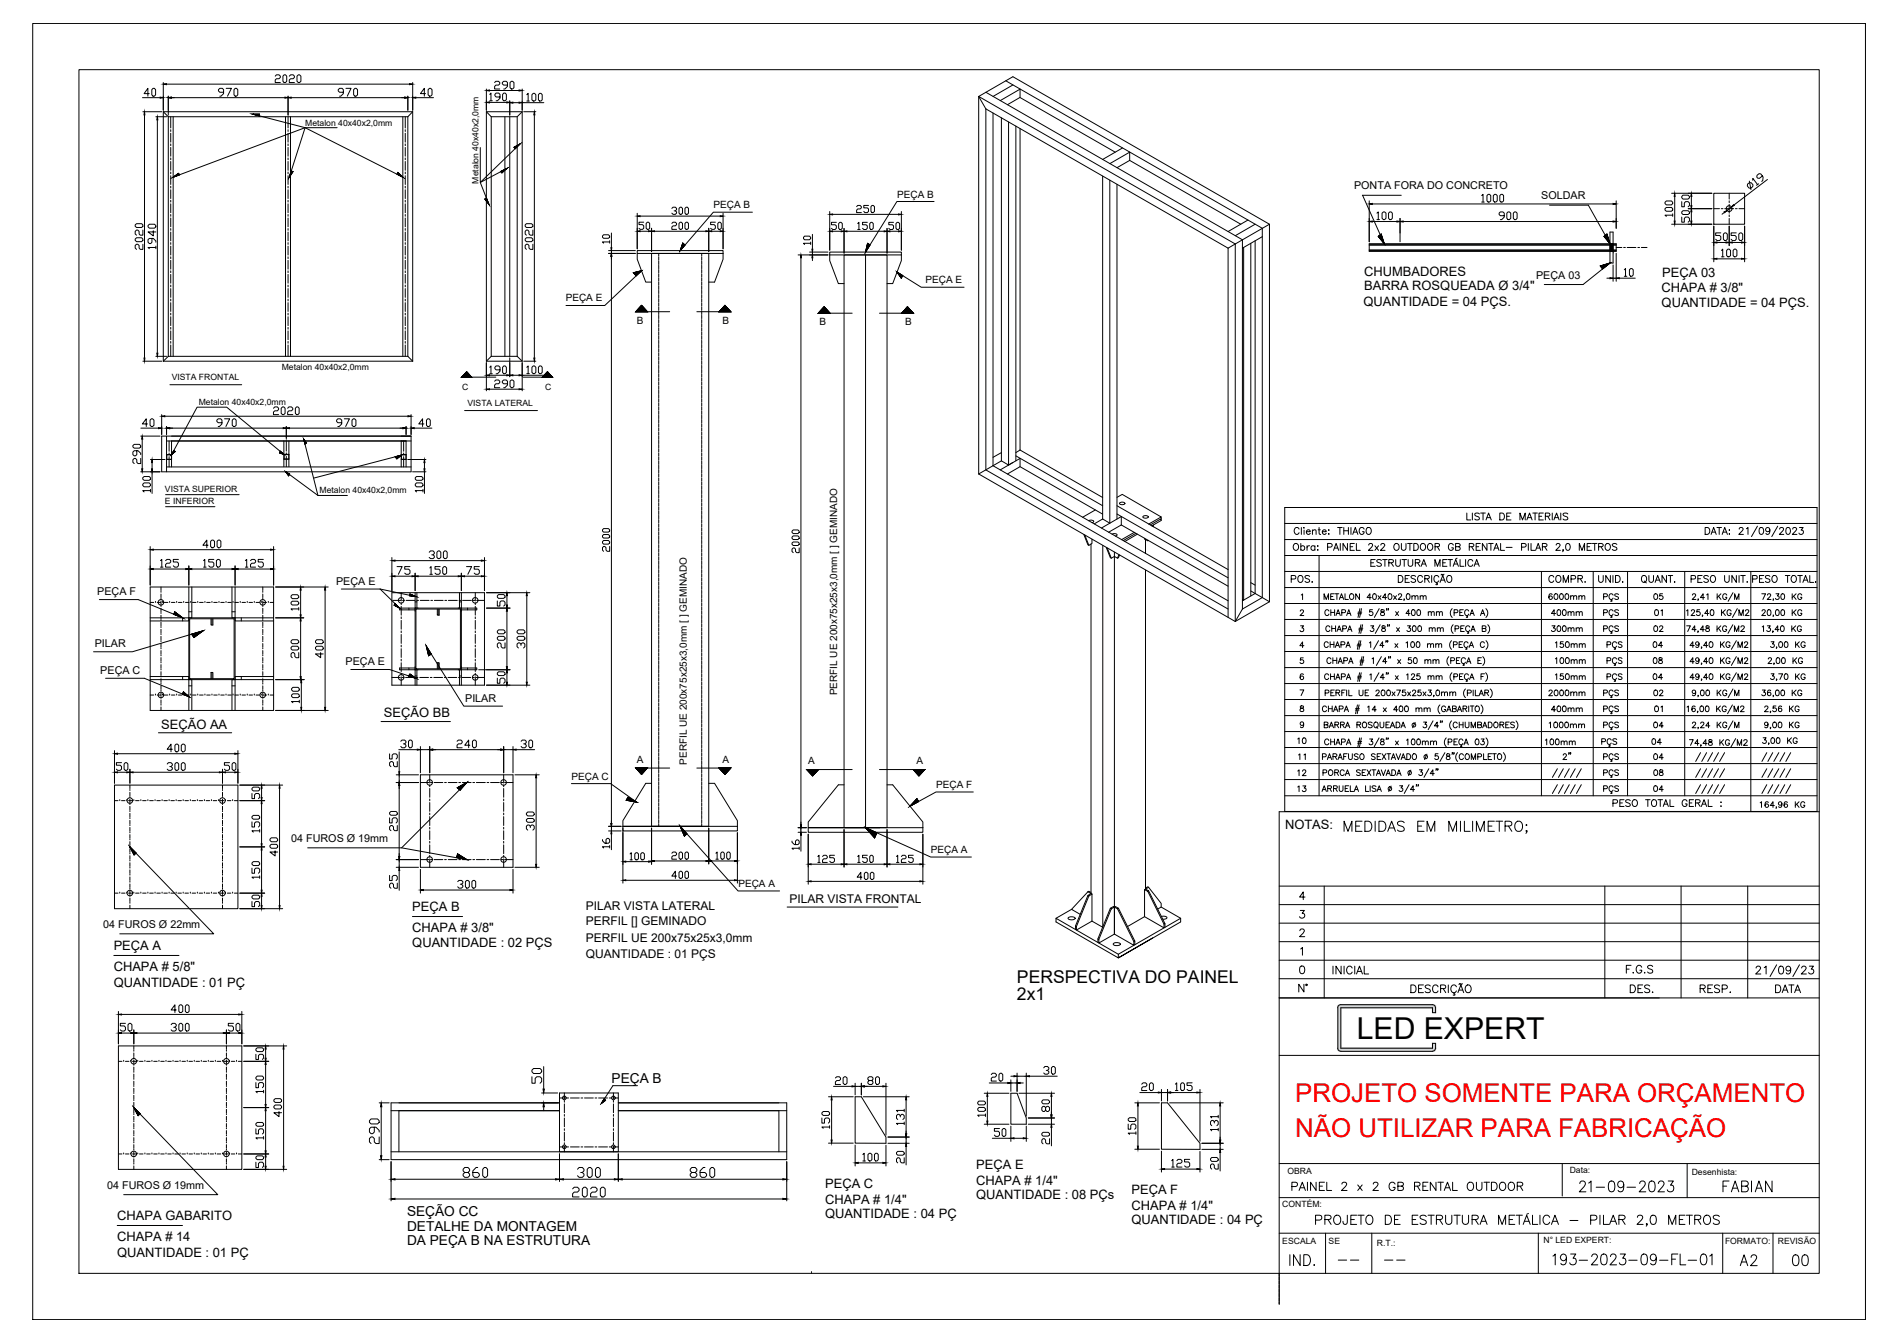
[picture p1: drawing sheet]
<svg xmlns="http://www.w3.org/2000/svg" width="594mm" height="420mm" viewBox="0 0 594 420" stroke-linecap="round" stroke-linejoin="round" font-family="sans-serif">
<defs><g id="words">
<text font-size="9.4" x="424.9" y="325.3">LED EXPERT</text>
<g font-size="8.1" fill="#f00">
<text x="405.6" y="345.1">PROJETO SOMENTE PARA ORÇAMENTO</text>
<text x="405.6" y="356">NÃO UTILIZAR PARA FABRICAÇÃO</text>
</g>
<text font-size="7.5" x="420.2" y="262.1">MEDIDAS EM MILIMETRO;</text>
<g font-size="7.1">
<text x="548.9" y="306.9">21/09/23</text>
<text x="485.4" y="397.2">193-2023-09-FL-01</text>
<text x="544" y="397.6">A2</text>
<text x="560.6" y="397.6">00</text>
</g>
<g font-size="6.6">
<text x="493.5" y="374.3">21-09-2023</text>
<text x="538.7" y="374.3">FABIAN</text>
</g>
<g font-size="5.7">
<text x="501.3" y="189.4">PÇS</text>
<text x="501.3" y="199.7">PÇS</text>
<text x="502.4" y="204.6">PÇS</text>
<text x="502.4" y="209.5">PÇS</text>
<text x="502.4" y="214.5">PÇS</text>
<text x="501.3" y="219.8">PÇS</text>
<text x="501.3" y="224.7">PÇS</text>
<text x="501.3" y="229.7">PÇS</text>
<text x="488.6" y="239.2">2&quot;</text>
<text x="500.6" y="234.9">PÇS</text>
<text x="501.3" y="239.5">PÇS</text>
<text x="485.4" y="244.5">/////</text>
<text x="530.2" y="244.5">/////</text>
<text x="551" y="244.5">/////</text>
<text x="501.3" y="249.8">PÇS</text>
<text x="508.4" y="305.9">F.G.S</text>
<text x="405.7" y="311.9">N°</text>
<text x="403.6" y="373.9">PAINEL 2 x 2 GB RENTAL OUTDOOR</text>
</g>
<g font-size="5.5">
<text x="318.5" y="307.8">PERSPECTIVA DO PAINEL</text>
<text x="318.5" y="313.1">2x1</text>
</g>
<g font-size="5.3">
<text x="403.6" y="183.4">POS.</text>
<text x="484" y="183.4">COMPR.</text>
<text x="499.9" y="183.4">UNID.</text>
<text x="528.8" y="183.4">PESO UNIT.</text>
<text x="547.9" y="183.4">PESO TOTAL.</text>
<text x="501.3" y="194.4">PÇS</text>
<text x="486.1" y="214.1">150mm</text>
<text x="516.8" y="214.1">04</text>
<text x="516.8" y="239.2">04</text>
<text x="501.3" y="244.5">PÇS</text>
<text x="504.1" y="253.6">PESO TOTAL GERAL :</text>
<text x="509.8" y="311.9">DES.</text>
<text x="531.6" y="311.9">RESP.</text>
<text x="555.3" y="311.9">DATA</text>
</g>
<g font-size="4.9">
<text x="484" y="188.7">6000mm</text>
<text x="517.2" y="188.7">05</text>
<text x="485.1" y="194">400mm</text>
<text x="517.2" y="194">01</text>
<text x="485.1" y="199">300mm</text>
<text x="486.1" y="203.9">150mm</text>
<text x="516.8" y="203.9">04</text>
<text x="517.2" y="199">02</text>
<text x="486.1" y="208.8">100mm</text>
<text x="516.8" y="208.8">08</text>
<text x="484" y="219.1">2000mm</text>
<text x="517.2" y="219.1">02</text>
<text x="485.1" y="224">400mm</text>
<text x="517.2" y="224">01</text>
<text x="405.3" y="233.9">10</text>
<text x="484.4" y="229">1000mm</text>
<text x="516.8" y="229">04</text>
<text x="405.7" y="239.2">11</text>
<text x="483" y="234.2">100mm</text>
<text x="516.5" y="234.2">04</text>
<text x="405.3" y="244.1">12</text>
<text x="517.2" y="244.1">08</text>
<text x="405.3" y="249.1">13</text>
<text x="516.8" y="249.1">04</text>
</g>
<g font-size="4.3">
<text x="191.5" y="339">PEÇA B</text>
<text x="127.5" y="380.8">SEÇÃO CC</text>
<text x="127.5" y="385.5">DETALHE DA MONTAGEM</text>
<text x="127.5" y="389.7">DA PEÇA B NA ESTRUTURA</text>
</g>
<g font-size="4.1">
<text x="427.2" y="86.3">CHUMBADORES</text>
<text x="520.6" y="86.8">PEÇA 03</text>
<text x="427" y="95.9">QUANTIDADE = 04 PÇS.</text>
<text x="427.2" y="90.9">BARRA ROSQUEADA Ø 3/4&quot;</text>
<text x="520.4" y="91.5">CHAPA # 3/8&quot;</text>
<text x="520.4" y="96.2">QUANTIDADE = 04 PÇS.</text>
<text x="120.2" y="224.6">SEÇÃO BB</text>
<text x="50.5" y="228.3">SEÇÃO AA</text>
<text x="129.1" y="285.2">PEÇA B</text>
<text x="129.1" y="291.6">CHAPA # 3/8&quot;</text>
<text x="35.6" y="297.4">PEÇA A</text>
<text x="129.1" y="296.6">QUANTIDADE : 02 PÇS</text>
<text x="35.6" y="304.1">CHAPA # 5/8&quot;</text>
<text x="35.6" y="309">QUANTIDADE : 01 PÇ</text>
<text x="305.7" y="365.9">PEÇA E</text>
<text x="258.4" y="371.9">PEÇA C</text>
<text x="305.7" y="370.9">CHAPA # 1/4&quot;</text>
<text x="258.4" y="376.9">CHAPA # 1/4&quot;</text>
<text x="305.7" y="375.4">QUANTIDADE : 08 PÇs</text>
<text x="354.3" y="373.8">PEÇA F</text>
<text x="36.7" y="381.9">CHAPA GABARITO</text>
<text x="258.4" y="381.4">QUANTIDADE : 04 PÇ</text>
<text x="354.3" y="378.8">CHAPA # 1/4&quot;</text>
<text x="354.3" y="383.3">QUANTIDADE : 04 PÇ</text>
<text x="36.7" y="388.6">CHAPA # 14</text>
<text x="36.7" y="393.5">QUANTIDADE : 01 PÇ</text>
</g>
<text font-size="4" x="402.4" y="259.6">NOTAS:</text>
<g font-size="3.8">
<text x="183.5" y="285">PILAR VISTA LATERAL</text>
<text x="247.2" y="282.8">PILAR VISTA FRONTAL</text>
<text x="183.5" y="289.7">PERFIL [] GEMINADO</text>
<text x="183.5" y="294.8">PERFIL UE 200x75x25x3,0mm</text>
<text x="183.5" y="299.9">QUANTIDADE : 01 PÇS</text>
</g>
<g font-size="3.4">
<text x="424.1" y="59.3">PONTA FORA DO CONCRETO</text>
<text x="482.7" y="62.4">SOLDAR</text>
<text x="481" y="87.2">PEÇA 03</text>
<text x="105.2" y="183">PEÇA E</text>
<text x="30.4" y="186.3">PEÇA F</text>
<text x="29.7" y="202.7">PILAR</text>
<text x="108.2" y="208.3">PEÇA E</text>
<text x="31.4" y="211">PEÇA C</text>
<text x="145.7" y="219.7">PILAR</text>
<text x="91.2" y="263.7">04 FUROS Ø 19mm</text>
<text x="32.3" y="290.7">04 FUROS Ø 22mm</text>
<text x="33.6" y="372.3">04 FUROS Ø 19mm</text>
</g>
<g font-size="3.1">
<text x="223.5" y="65.2">PEÇA B</text>
<text x="281" y="61.9">PEÇA B</text>
<text x="289.9" y="88.7">PEÇA E</text>
<text x="177.2" y="94.2">PEÇA E</text>
<text x="199.5" y="101.4">B</text>
<text x="226.3" y="101.4">B</text>
<text x="256.6" y="101.9">B</text>
<text x="283.5" y="101.9">B</text>
<text x="262.1" y="217.7" transform="rotate(-90 262.1 217.7)">PERFIL UE 200x75x25x3,0mm [ ] GEMINADO</text>
<text x="199.5" y="238.9">A</text>
<text x="215.1" y="239.5" transform="rotate(-90 215.1 239.5)">PERFIL UE 200x75x25x3,0mm [ ] GEMINADO</text>
<text x="226.3" y="238.9">A</text>
<text x="253.1" y="239.3">A</text>
<text x="287.1" y="239.3">A</text>
<text x="179" y="244.2">PEÇA C</text>
<text x="293.2" y="246.7">PEÇA F</text>
<text x="291.5" y="267.1">PEÇA A</text>
<text x="231.2" y="277.7">PEÇA A</text>
</g>
<g font-size="2.7">
<text x="95.6" y="39.4">Metalon 40x40x2,0mm</text>
<text x="149.9" y="57.5" transform="rotate(-90 149.9 57.5)">Metalon 40x40x2,0mm</text>
<text x="53.8" y="119">VISTA FRONTAL</text>
<text x="88.2" y="115.9">Metalon 40x40x2,0mm</text>
<text x="144.7" y="122">C</text>
<text x="170.7" y="122">C</text>
<text x="62.2" y="126.8">Metalon 40x40x2,0mm</text>
<text x="146.4" y="127.1">VISTA LATERAL</text>
<text x="51.6" y="154.1">VISTA SUPERIOR</text>
<text x="100.1" y="154.4">Metalon 40x40x2,0mm</text>
<text x="51.6" y="157.9">E INFERIOR</text>
<text x="403.2" y="367.5">OBRA</text>
<text x="491.6" y="367.3">Data:</text>
<text x="529.8" y="367.8">Desenhista:</text>
<text x="401.6" y="378">CONTÉM:</text>
<text x="401.6" y="389.5">ESCALA</text>
<text x="416.1" y="389.5">SE</text>
<text x="431.2" y="389.9">R.T.:</text>
<text x="483.4" y="389.2">N° LED EXPERT:</text>
<text x="540.2" y="389.4">FORMATO:</text>
<text x="556.8" y="389.4">REVISÃO</text>
</g>
<g font-size="2.6">
<text x="418" y="395.8">--</text>
<text x="432.9" y="395.8">--</text>
</g>
</g></defs>
<!-- layer: 03 -->
<g fill="none" stroke="#000" stroke-width=".31">
<path d="M51.1 35h78.1M51.1 35v78.1M51.1 35l1.6 1.5M52.7 36.5h75M52.7 36.5v75.1M54.2 36.5v75.1M89.4 36.5v75.1M91 36.5v75.1M126.2 36.5v75.1M127.7 36.5v75.1M129.2 35v78.1M129.2 35l-1.5 1.5"/>
<path d="M152.3 35l1.5 1.5h8.2l1.5-1.5M152.3 35v78.1M152.3 35h11.2M153.8 36.5v75.1M158.1 36.5v75.1M159.6 36.5v75.1M162 36.5v75.1M163.5 35v78.1M199.6 79.3v-.8h26.8v.8M199.6 79.3v1.9l2.6 7.1h1.8M199.6 79.3h26.8M204 79.3h18v179.4h-18z"/>
<path d="M226.4 79.3v1.9l-2.6 7.1h-1.8M259.8 79.8v-.9h22.5v.9M259.8 79.8v1.8l2.8 7.2h1.7M259.8 79.8h22.5M264.3 79.8h13.5v179.3h-13.5zM271.1 79.8v179.3M282.3 79.8v1.8l-2.7 7.2h-1.8M51.1 113.1h78.1M52.7 111.6h75M52.7 111.6l-1.6 1.5M127.7 111.6l1.5 1.5M152.3 113.1h11.2"/>
<path d="M153.8 111.6h8.2M153.8 111.6l-1.5 1.5M162 111.6l1.5 1.5M50.6 136.5h78.1v11.2h-78.1zM52.2 138.1h76.5M52.2 136.5v11.2M53.7 138.1v8.1M88.9 138.1v8M90.5 138.1v8M125.6 138.1v8.1M127.2 138.1v8.1M52.2 143.9h1.5"/>
<path d="M52.2 143.8h1.5M52.2 142.3h1.5M52.2 142.4h1.5M52.2 146.2h76.5M52.2 142.3v1.6M88.9 143.8h1.6M88.9 142.3h1.6M88.9 143.7h1.6M89 142.3v1.5M125.6 143.9h1.6M125.6 143.8h1.6M125.6 142.3h1.6"/>
<path d="M125.6 142.4h1.6M125.7 142.3v1.6M47 183.8h38.7v38.6h-38.7zM47 193.4h12.1M57.2 193.4v1M59.1 193.4h14.5v19.4h-14.5zM59.1 193.4v1h-12.1M59.1 183.8v9.6M59.1 191.5h1M59.4 193.7h13.9v18.8h-13.9zM60.1 183.8v9.6h-1M66.1 193.7v2h.6v-2"/>
<path d="M66.4 193.7v2M72.6 183.8v9.6h1M72.6 191.5h1M73.6 193.4v1h12.1M73.6 193.4h12.1M73.6 183.8v9.6M75.6 193.4v1M122.7 185.6h29v28.9h-29zM128.1 190.4v.5M130 190.4h14.5v19.3h-14.5zM130 185.6v4.8h.9M130 190.9h-4.9v-.5h4.9v1"/>
<path d="M130 188.4h.6M130.3 190.7h13.9v18.7h-13.9zM130.6 185.6v4.8M136.9 190.7v1.9h.6v-1.9M137.2 190.7v1.9M143.5 190.4h5.8v.5h-4.8M143.9 188.4h.6M143.9 185.6v4.8M144.5 185.6v5.8M146.4 190.4v.5M47 211.8h12.1v1M47 212.8h12.1"/>
<path d="M57.2 211.8v1M59.1 212.8h1v9.6M59.1 212.8v9.6M59.1 214.7h1M66.1 212.5v-2h.6v2M66.4 210.5v2M72.6 214.7h1M73.6 212.8h-1v9.6M73.6 212.8h12.1M73.6 212.8v9.6M75.6 211.8v1M85.7 211.8h-12.1v1"/>
<path d="M128.1 209.1v.6M130 208.7v5.8M130 209.1h-4.9v.6h5.8M130 211.6h.6M130.6 209.7v4.8M136.9 209.4v-1.9h.6v1.9M137.2 207.5v1.9M143.9 209.7v4.8M143.9 211.6h.6M144.5 208.7v5.8M144.5 209.1h4.8v.6h-5.8M146.4 209.1v.6"/>
<path d="M35.9 245.8h38.6v38.7h-38.6zM131.7 242.6h29v28.9h-29zM204 245.3h-1.8l-7.1 11.6v3.3h35.8v-1.5M219.8 258.7h-24.7h35.8M222 245.3h1.8l7.1 11.6v1.8M264.3 245.7h-1.7l-9.5 11.7v3.2h35.9v-1.5M275.5 259.1h-22.4h35.9M277.8 245.7h1.8l9.4 11.7v1.7M419.2 314.8l.7-.2h28.7a1.03 1.03 0 0 1 1 .9v1.5h-1v-1.5h-28.7v12.7h28.7v-1.5h1l-.1 1.5a1.04 1.04 0 0 1-.9 1l-28.7-.1a.88 .88 0 0 1-.9-.9l-.1-12.7zM37.1 327.5h38.6v38.6h-38.6zM261.6 337.5l.4-.4h.8l.4 .4v.4l-.4 .4h-.8l-.4 .4v.8h1.6M264 337.5l.5-.4h.3l.5 .4v1.6l-.5 .4h-.3l-.5-.4z"/>
<path d="M267.8 339.1v3.7M269.7 339.1v3.7M272.2 338.3l-.4-.4v-.4l.4-.4h.8l.4 .4v.4l-.4 .4h-.8l-.4 .4v.4l.4 .4h.8l.4-.4v-.4l-.4-.4M274.2 337.5l.4-.4h.4l.4 .4v1.6l-.4 .4h-.4l-.4-.4zM277.5 339.1v16.3M309.8 339.1h5.8M310.4 336.4l.4-.4h.8l.4 .4v.4l-.4 .4h-.8l-.4 .4v.9h1.6M313.2 336h.4l.4 .4v1.6l-.4 .5h-.4l-.4-.5v-1.6zM316.6 338.1v3.6M316.6 339.1h1.9M316.6 336.9h.9M318.5 336v5.7"/>
<path d="M318.5 336.9h2.9M319.5 339.1h1M321.4 336v13.4M322.4 336.9h8.7M326.9 334.3l.3-.4h.8l.5 .4v.4l-.5 .4h-.3M328 335.1l.5 .4v.4l-.5 .4h-.8l-.3-.4M329.7 333.9h.4l.4 .4v1.6l-.4 .4h-.4l-.4-.4v-1.6zM357.5 339.4l.5-.4h.8l.4 .4v.4l-.4 .4h-.8l-.5 .4v.8h1.7M360 339.4l.4-.4h.4l.4 .4v1.7l-.4 .3h-.4l-.4-.3zM368.1 339.4l.4-.4v2.4M370.1 339h.4l.4 .4v1.7l-.4 .3h-.4l-.4-.3v-1.7zM373.3 339h-1.6v.8h1.3l.3 .4v.9l-.3 .3h-.8l-.5-.3"/>
<path d="M122.5 347.7h52.7M124.9 347.7v12.9M175.2 345.3h-52.7v17.8h123.9v-17.8h-52.8M193.6 347.7h52.8M243.9 347.7v12.9M257.4 350v1.6h.8v-1.2l.4-.4h.8l.4 .4v.8l-.4 .4M257.8 348h1.6l.4 .4v.4l-.4 .4h-1.6l-.4-.4v-.4zM259.5 343.4h7.7M259.5 357.9h7.7M259.8 352.9h-2.4l.4 .3M259.8 352.4v.8M260.4 344.4v12.5"/>
<path d="M261 340.1h5.8M267.8 343.4h1.9l7.8 12.6v1.9h-9.7zM267.8 358.5v6.6M267.8 340.1h1.9M270.3 343.4h14.4M270.7 340.1h5.8M277.5 358.5v6.6M278.1 356h6.6M278.1 357.9h6.6M281.9 349.7v-.4l-.3-.4h-.5l-.3 .4v.8l.3 .4M281.9 349.3l.5-.4h.3l.5 .4v.8l-.5 .4M283.2 351.7h-2.4l.3 .4"/>
<path d="M283.2 347.7h-2.4l.3 .4M283.2 347.3v.8M283.2 351.3v.8M283.8 344.4v10.6M283.8 356v1.9M283.8 358.9v5.8M306.2 345.1l.4-.4h1.6l.4 .4v.4l-.4 .4h-1.6l-.4-.4zM306.6 346.7h1.6l.4 .4v.4l-.4 .5h-1.6l-.4-.5v-.4zM308.2 342.3h7.8M308.2 352h7.8M308.6 349.1h-2.4l.4 .5M308.6 348.8v.8"/>
<path d="M309.2 343.3v7.7M310.8 356.4h5.8M313 353.3h-1.6v.9h1.2l.4 .4v.8l-.4 .4h-.8l-.4-.4M314.2 353.3h.4l.4 .5v1.6l-.4 .4h-.4l-.4-.4v-1.6zM316.6 342.3h1.9l2.9 7.7v2h-4.8zM316.6 352.6v4.7M317.5 356.4h3M319.1 342.3h11.1M321.4 352.6v4.7M322 352h8.2M322 350h8.2M326.3 354.9l.3-.4h1.7l.4 .4v.4l-.4 .4h-1.7l-.3-.4z"/>
<path d="M326.6 344.4h1.7l.4 .4v.4l-.4 .4h-1.7l-.3-.4v-.4zM327.4 346.8l.5-.4h.4l.4 .4v.8l-.4 .4h-.4l-.5-.4v-.8l-.3-.4h-.5l-.3 .4v.8l.3 .4h.5l.3-.4M328.7 356.5v1.6h-.8l-.5-.4v-.8l-.3-.4h-.5l-.3 .4v.8l.3 .4M329.3 343.3v5.8M329.3 350v2M329.3 352.9v5.8M353.3 351.9v1.6h.8v-1.1l.4-.5h.8l.4 .5v.8l-.4 .3M353.3 350.3l.4-.4h1.6l.4 .4v.4l-.4 .4h-1.6l-.4-.4zM355.4 345.3h7.7M355.4 359.8h7.7M355.7 354.8h-2.4l.4 .3M355.7 354.3v.8"/>
<path d="M356.4 346.3v12.5M357 342.1h5.8M363.7 345.3h1.9l10.2 12.6v1.9h-12.1zM363.7 341.1v3.6M363.7 342.1h1.9M365.6 341.1v3.6M366.3 345.3h16.8M366.6 342.1h8.2M368.1 341.4h.8M375.8 341.1v16.2M376.4 357.9h6.7M376.4 359.8h6.7"/>
<path d="M380.3 351.6v-.4l-.4-.4h-.4l-.4 .4v.8l.4 .4M380.3 351.2l.4-.4h.4l.4 .4v.8l-.4 .4M381.5 353.6h-2.4l.4 .4M381.5 349.6h-2.4l.4 .4M381.5 349.2v.8M381.5 353.2v.8M382.1 346.3v10.7M382.1 357.9v1.9M122.5 360.6h123.9M175.2 360.6v-18.4h18.4v18.4M268.8 364.1h7.7M270.2 361.5l.4-.4v2.4"/>
<path d="M270.2 363.5h.8M271.8 361.5l.4-.4h.4l.5 .4v1.6l-.5 .4h-.4l-.4-.4zM273.9 361.5l.3-.4h.5l.3 .4v1.6l-.3 .4h-.5l-.3-.4zM280.8 360.9l.3-.4h1.6l.5 .4v.4l-.5 .4h-1.6l-.3-.4zM283.2 362.5v1.6h-.8l-.5-.4v-.8l-.3-.4h-.5l-.3 .4v.8l.3 .4M363.7 360.4v6.6M364.7 366h10.1M366.9 363.4l.4-.4v2.4M366.9 365.4h.8M368.6 363.4l.3-.4h.8l.5 .4v.4l-.5 .4h-.8l-.3 .4v.8h1.6M372.6 363h-1.6v.8h1.2l.4 .4v.8l-.4 .4h-.8l-.4-.4M375.8 360.5v6.5"/>
<path d="M379.5 362.4h1.6l.4 .4v.4l-.4 .4h-1.6l-.4-.4v-.4zM381.5 364.4v1.6h-.8l-.4-.4v-.8l-.4-.4h-.4l-.4 .4v.8l.4 .4M382.1 360.8v5.8"/>
<circle cx="50.4" cy="188.6" r=".87"/>
<circle cx="82.3" cy="188.6" r=".87"/>
<circle cx="125.6" cy="188" r=".87"/>
<circle cx="148.8" cy="188" r=".87"/>
<circle cx="50.4" cy="217.6" r=".87"/>
<circle cx="82.3" cy="217.6" r=".87"/>
<circle cx="125.6" cy="212.1" r=".87"/>
<circle cx="148.8" cy="212.1" r=".87"/>
<circle cx="40.7" cy="250.6" r=".87"/>
<circle cx="69.7" cy="250.6" r=".87"/>
<circle cx="134.6" cy="245" r=".87"/>
<circle cx="157.7" cy="245" r=".87"/>
<circle cx="40.7" cy="279.6" r=".87"/>
<circle cx="69.7" cy="279.6" r=".87"/>
<circle cx="134.6" cy="269.1" r=".87"/>
<circle cx="157.7" cy="269.1" r=".87"/>
<circle cx="41.9" cy="332.3" r=".87"/>
<circle cx="70.9" cy="332.3" r=".87"/>
<circle cx="176.7" cy="343.7" r=".57"/>
<circle cx="176.7" cy="359.1" r=".57"/>
<circle cx="192.1" cy="343.7" r=".57"/>
<circle cx="192.1" cy="359.1" r=".57"/>
<circle cx="41.9" cy="361.3" r=".87"/>
<circle cx="70.9" cy="361.3" r=".87"/>
</g>
<!-- layer: CENT 1 -->
<g fill="none" stroke="#000" stroke-width=".31">
<path d="M53.5 36.5v3.6M90.2 36.5v3.6M126.9 36.5v3.6M53.5 40.6v.6M53.5 41.7v2.8M53.5 45.1v.5M53.5 46.2v2.7M53.5 49.5v.5M53.5 50.6v2.7M53.5 53.9v.5M53.5 55v2.8M53.5 58.3v.6"/>
<path d="M53.5 59.4v2.8M90.2 40.6v.6M90.2 41.7v2.8M90.2 45.1v.5M90.2 46.2v2.7M90.2 49.5v.5M90.2 50.6v2.7M90.2 53.9v.5M90.2 55v2.8M90.2 58.3v.6M90.2 59.4v2.8M126.9 40.6v.6"/>
<path d="M126.9 41.7v2.8M126.9 45.1v.5M126.9 46.2v2.7M126.9 49.5v.5M126.9 50.6v2.7M126.9 53.9v.5M126.9 55v2.8M126.9 58.3v.6M126.9 59.4v2.8M53.5 62.7v.6M53.5 63.8v2.8M53.5 67.2v.5"/>
<path d="M53.5 68.3v2.7M53.5 71.6v.5M53.5 72.7v2.7M53.5 76v.5M53.5 77.1v2.8M90.2 62.7v.6M90.2 63.8v2.8M90.2 67.2v.5M90.2 68.3v2.7M90.2 71.6v.5M90.2 72.7v2.7M90.2 76v.5"/>
<path d="M90.2 77.1v2.8M126.9 62.7v.6M126.9 63.8v2.8M126.9 67.2v.5M126.9 68.3v2.7M126.9 71.6v.5M126.9 72.7v2.7M126.9 76v.5M126.9 77.1v2.8M506.1 77.5h1.8M508.5 77.5h.5M509.6 77.5h2.7"/>
<path d="M512.9 77.5h.6M514 77.5h1.8M536.7 65.3h1.8M539 65.3h.6M540.1 65.3h2.8M541.5 60.5v1.8M541.5 62.9v.5M541.5 64v2.7M541.5 67.3v.5M541.5 68.4v1.8M543.5 65.3h.5M544.6 65.3h1.8"/>
<path d="M53.5 80.4v.6M53.5 81.5v2.8M53.5 84.8v.6M53.5 85.9v2.8M53.5 89.3v.5M53.5 90.4v2.7M53.5 93.7v.5M53.5 94.8v2.7M53.5 98.1v.5M53.5 99.2v2.8M90.2 80.4v.6M90.2 81.5v2.8"/>
<path d="M90.2 84.8v.6M90.2 85.9v2.8M90.2 89.3v.5M90.2 90.4v2.7M90.2 93.7v.5M90.2 94.8v2.7M90.2 98.1v.5M90.2 99.2v2.8M126.9 80.4v.6M126.9 81.5v2.8M126.9 84.8v.6M126.9 85.9v2.8"/>
<path d="M126.9 89.3v.5M126.9 90.4v2.7M126.9 93.7v.5M126.9 94.8v2.7M126.9 98.1v.5M126.9 99.2v2.8M53.5 102.5v.6M53.5 103.6v2.8M53.5 106.9v.6M53.5 108v3.6M90.2 102.5v.6M90.2 103.6v2.8"/>
<path d="M90.2 106.9v.6M90.2 108v3.6M126.9 102.5v.6M126.9 103.6v2.8M126.9 106.9v.6M126.9 108v3.6M53 138.1v3.2M89.7 138v3.2M126.4 138.1v3.2M53 141.8v.6M53 143v3.2M89.7 141.8v.5"/>
<path d="M89.7 142.9v3.2M126.4 141.8v.6M126.4 143v3.2M123.1 188h2.4M125.6 185.6v2.5M125.6 188.7v.6M125.6 189.8v2.8M125.6 193.1v.6M125.6 194.2v2.8M125.6 197.5v.6M125.6 198.6v2.8M126.1 188h.5"/>
<path d="M127.2 188h2.8M130.5 188h.6M131.6 188h2.8M134.9 188h.6M136 188h2.8M139.3 188h.6M140.4 188h2.8M143.8 188h.5M144.9 188h2.7M148.2 188h.5M148.8 185.6v2.5M148.8 188.7v.6"/>
<path d="M148.8 189.8v2.8M148.8 193.1v.6M148.8 194.2v2.8M148.8 197.5v.6M148.8 198.6v2.8M149.3 188h2.4M122.7 212.1h2.6M125.6 202v.5M125.6 203.1v2.7M125.6 206.4v.5M125.6 207.5v2.7M125.6 210.8v.5"/>
<path d="M125.6 211.9v2.6M125.9 212.1h.5M127 212.1h2.8M130.3 212.1h.6M131.4 212.1h2.8M134.7 212.1h.6M135.8 212.1h2.8M139.1 212.1h.6M140.3 212.1h2.7M143.6 212.1h.5M144.7 212.1h2.7M148 212.1h.5"/>
<path d="M148.8 202v.5M148.8 203.1v2.7M148.8 206.4v.5M148.8 207.5v2.7M148.8 210.8v.5M148.8 211.9v2.6M149.1 212.1h2.6M131.7 245h2.6M134.6 242.6v2.6M134.6 245.8v.5M134.6 246.9v2.7M134.6 250.2v.5"/>
<path d="M134.6 251.3v2.7M134.6 254.6v.5M134.6 255.7v2.8M134.6 259v.6M134.8 245h.6M135.9 245h2.8M139.2 245h.6M140.4 245h2.7M143.7 245h.5M144.8 245h2.7M148.1 245h.5M149.2 245h2.8"/>
<path d="M152.5 245h.6M153.6 245h2.8M156.9 245h.6M157.7 242.6v2.6M157.7 245.8v.5M157.7 246.9v2.7M157.7 250.2v.5M157.7 251.3v2.7M157.7 254.6v.5M157.7 255.7v2.8M157.7 259v.6M158 245h2.7"/>
<path d="M131.7 269.1h2.6M134.6 260.1v2.8M134.6 263.4v.6M134.6 264.5v2.8M134.6 267.8v.6M134.6 268.9v2.6M134.8 269.1h.6M135.9 269.1h2.8M139.2 269.1h.6M140.4 269.1h2.7M143.7 269.1h.5M144.8 269.1h2.7"/>
<path d="M148.1 269.1h.5M149.2 269.1h2.8M152.5 269.1h.6M153.6 269.1h2.8M156.9 269.1h.6M157.7 260.1v2.8M157.7 263.4v.6M157.7 264.5v2.8M157.7 267.8v.6M157.7 268.9v2.6M158 269.1h2.7M175.2 359.1h1.8"/>
<path d="M175.2 343.8h1.8M176.7 342.2v1.8M176.7 344.5v.6M176.7 345.6v2.8M176.7 348.9v.6M176.7 350v2.8M176.7 353.4v.5M176.7 354.5v2.7M176.7 357.8v.5M176.7 358.9v1.7M177.5 359.1h.6M177.5 343.8h.6"/>
<path d="M178.6 359.1h2.8M178.6 343.8h2.8M181.9 359.1h.6M181.9 343.8h.6M183 359.1h2.8M183 343.8h2.8M186.4 359.1h.5M186.4 343.8h.5M187.5 359.1h2.7M187.5 343.8h2.7M190.8 359.1h.5M190.8 343.8h.5"/>
<path d="M191.9 359.1h1.7M191.9 343.8h1.7M192.1 342.2v1.8M192.1 344.5v.6M192.1 345.6v2.8M192.1 348.9v.6M192.1 350v2.8M192.1 353.4v.5M192.1 354.5v2.7M192.1 357.8v.5M192.1 358.9v1.7"/>
</g>
<!-- layer: 04 -->
<g fill="none" stroke="#000" stroke-width=".31">
<path d="M81.2 35.7v.6l-2-.6 16.3 4.3M95.5 40l-41.3 15.5 2-.8-.3-.4M95.5 40l30.7 15.5-1.6-1.5-.2 .5M105.6 40h-10.1l-4.9 15.5 1.1-1.8-.5-.1M150.4 46.2v10.9l12.4-12-1.8 1 .4 .4M157.2 54.1l-.4-.4 1.9-.9-8.3 4.3 2.7 6.8-.8-1.9-.5 .3M235.6 66.4h-12.2l-10.4 12.1 .8-2.4 .7 .6M292.5 63.1h-11.6l-9.8 15.8 .6-2.7 .8 .5M199.2 86.3l-.8-.9 2.5-.6-11.5 10.8h-12.2M202.7 97.6l-1.8-2-1.8 2h10.6M218.2 97.6h10.6l-1.8-2-1.8 2M259.9 98.1l-1.8-2-1.8 2h10.6"/>
<path d="M275.4 98.1h10.6l-1.8-2-1.8 2M282.7 86.3l-.5 .8-1.3-1.9 7.6 4.7h13.4M147.7 118.1l-1.6-1.7-1.5 1.7h10.7M163.9 118.1h9.1l-1.5-1.7-1.6 1.7M53.2 120.5h22.5M96 138.7l-.5 .3-.4-1.5 4.5 17.6M145.5 128.5h22.8M51.9 154.9h23M51.9 158.6h15.4M54.4 141.1l.5 .3-1.2 .9M87.8 141.3l1.1 1-17.9-14.8h-9.3l-8 14.9M90.7 148.4l-.3 .5-.9-1.2 10.1 7.4"/>
<path d="M99.6 155.1h9.2M124.3 143.7l-.5-.7 1.9-.5-27.4 7.2M31.1 187.7h12.2l13.9 5.7-2.5-1.8-.3 .7M60 198.6l.7 1 2.9-2.1-22.2 6.6h-12.1M106.9 184.4h12.1M119 184.4l6.1 6-1.4-1.4-.3 .5M119 184.4l11.3 2.4-1.9-.8-.1 .5M33.1 212.4h12.1l13.9 5.7-1.7-1.5-.2 .7M109.9 209.6h12.1l8.3 2.8-2.3-.8M135 204.8l-.8 .5-.7-3 11.7 18.8h12.2M49.6 229.4h23M119.3 225.9h21.8"/>
<path d="M144.1 247.4l-.9-.8 3-1.6-20.4 20.4h-29.4M178.9 245.3h12.3l8.1 5.8-3.2-.6 .6-.9M202.7 240.5l-1.8 1.9-1.8-1.9h10.6M218.2 240.5h10.6l-1.8 1.9-1.8-1.9M256.3 240.9l-1.8 2-1.8-2h14.2M275.4 240.9h14.2l-1.8 2-1.8-2M304.8 248h-11.7l-8.1 4.4 2.1-2.3 .6 .9M42.6 267.1l-.6 .5-1.3-2.5 26.2 27.3h-29.4M125.8 265.4l20.4 3.7-2.9-1.8-.3 1.2M215.1 261l-.8 .8-1.3-3.1 18.1 20.2h13M274.6 260.7l-.7 1.6-2.8-3.2 20.4 9.2h12.7M35.6 299.1h20.4"/>
<path d="M129.2 286.9h15.7M246.5 284h34.7M199.6 339.9h-7.7l-3.5 5.5 .8-1.4 .4 .5M43.9 348.7l-.6 .6-1.4-2.5 26.3 27.2h-29.5M36.7 383.7h20.5"/>
</g>
<!-- layer: COTA -->
<g fill="none" stroke="#000" stroke-width=".31">
<path d="M44.6 30.6h5.6M44.7 35h6M45.3 36v76.1M46.7 29.3h-1.6l1.2-1.6v2.4M47.9 27.7h.4l.4 .4v1.6l-.4 .4h-.4l-.4-.4v-1.6zM48.8 36.5h3.4M49.3 37.5v73.1M51.1 25.8v8.7M52.1 26.3h76.2M52.7 30.1v5.9M53.7 30.6h35.5M70 28.9h-1.2l-.4-.4v-.4l.4-.4h.8l.4 .4v1.2l-.8 .8h-.4"/>
<path d="M70.8 27.7h1.7l-1.3 2.4M73.7 27.7h.4l.4 .4v1.6l-.4 .4h-.4l-.4-.4v-1.6zM86.2 23.8l.4-.4h.8l.4 .4v.4l-.4 .5h-.8l-.4 .3v.8h1.6M89 23.4h.4l.4 .4v1.7l-.4 .3h-.4l-.4-.3v-1.7zM90.2 30.1v5.9M90.6 23.8l.4-.4h.8l.4 .4v.4l-.4 .5h-.8l-.4 .3v.8h1.6M91.2 30.6h35.5M93 23.8l.4-.4h.4l.4 .4v1.7l-.4 .3h-.4l-.4-.3zM107.5 28.9h-1.2l-.4-.4v-.4l.4-.4h.8l.4 .4v1.2l-.8 .8h-.4M108.3 27.7h1.6l-1.1 2.4M110.7 28.1l.5-.4h.3l.5 .4v1.6l-.5 .4h-.3l-.5-.4zM127.7 30.1v4.4"/>
<path d="M129.2 25.8v8.7M130.2 30.6h5.6M133.3 29.3h-1.6l1.2-1.6v2.4M134.1 28.1l.4-.4h.4l.4 .4v1.6l-.4 .4h-.4l-.4-.4zM152.3 27.9v6.6M153.3 28.3h9.3M153.3 32.1h5.4M153.4 29.6l.4-.5v2.5M153.4 31.6h.8M154.9 25.8l.4-.3h.8l.4 .3v.5l-.4 .3h-.8l-.4 .5v.8h1.6M156.6 30.4h-1.2l-.4-.5v-.3l.4-.5h.8l.4 .5v1.1l-.8 .9h-.4M157.8 29.1h.4l.4 .5v1.6l-.4 .4h-.4l-.4-.4v-1.6z"/>
<path d="M158.9 26.6h-1.2l-.4-.3v-.5l.4-.3h.8l.4 .3v1.3l-.8 .8h-.4M159.6 31.6v4.4M159.7 25.8l.4-.3h.4l.5 .3v1.6l-.5 .5h-.4l-.4-.5zM160.6 32.1h2M163.5 27.9v6.6M163.5 32.1h6.8M164 35h3.8M165 29.6l.4-.4v2.4M165 31.6h.8M166.6 29.6l.4-.4h.4l.4 .4v1.7l-.4 .3h-.4l-.4-.3zM167.3 36v76.1M169 29.2h.4l.4 .4v1.7l-.4 .3h-.4l-.4-.3v-1.7z"/>
<path d="M547.3 57.6l.6-.4h.6l.5 .7-.1 .5-.6 .5h-.6l-.5-.7zM547.8 56.7l.5 2.7M548.9 56.4v-.5l1.5 1.9M550.8 57.5l-.7 .5M551.9 55.1l-.9 .8-.6-.1-.2-.4v-.5l.7-.5 .5 .1 .8 .9-.2 1.2-.3 .2M553.5 56.2l-10.5 8M42.3 74.9l.5-.5h1.6l.3 .5v.3l-.3 .5h-1.6l-.5-.5zM42.3 70.4l.5-.4h1.6l.3 .4v.4l-.3 .4h-1.6l-.5-.4zM44.7 76.5v1.6h-.8l-.3-.4v-.9l-.5-.3h-.3l-.5 .3v.9l.5 .4M44.7 72v1.6h-.8l-.3-.3v-.9l-.5-.4h-.3l-.5 .4v.9l.5 .3M46.4 70.6l.4-.4h1.6l.4 .4v.4l-.4 .4h-1.6l-.4-.4zM47.6 74.6v1.2l-.4 .5h-.4l-.4-.5v-.8l.4-.4h1.2l.8 .9v.3"/>
<path d="M48 72.2v1.6l-1.6-1.2h2.4M48.8 77.5h-2.4l.4 .4M48.8 77.1v.8M164.5 70.4l.3-.4h1.7l.4 .4v.4l-.4 .4h-1.7l-.3-.4zM164.8 74.4h1.7l.4 .5v.3l-.4 .5h-1.7l-.3-.5v-.3zM166.9 76.5v1.6h-.8l-.4-.4v-.9l-.4-.3h-.5l-.3 .3v.9l.3 .4M166.9 72v1.6h-.8l-.4-.3v-.9l-.4-.4h-.5l-.3 .4v.9l.3 .3M189 73.5h1.5l.4 .4v.4l-.4 .3h-1.5l-.3-.3zM190.6 79.3h8.4M190.6 78.5h8.4M190.9 75.7h-2.2l.3 .4M190.9 75.4v.7"/>
<path d="M191.5 73v4.6M191.5 78.5v.8M199.6 66.8v11.1M200.4 72.4h2.7M200.4 67.7h25.2M201.6 69.6h-1.5v.7h1.1l.4 .4v.8l-.4 .3h-.7l-.4-.3M202.4 69.9l.3-.3h.4l.4 .3v1.6l-.4 .3-.7-.3zM204 71.5v7.3M204.9 72.4h16.2M210.4 69.9l.4-.3h.7l.4 .3v.4l-.4 .4h-.7l-.4 .4v.7h1.5M210.4 65.2l.4-.3h.7l.4 .3v.4l-.4 .4h-.4M211.5 66l.4 .4v.3l-.4 .4h-.7l-.4-.4"/>
<path d="M212.6 69.9l.4-.3h.4l.3 .3v1.6l-.3 .3-.8-.3zM212.6 65.2l.4-.3h.4l.3 .3v1.5l-.3 .4h-.4l-.4-.4zM214.5 69.9l.4-.3h.4l.3 .3v1.6l-.3 .3-.8-.3zM214.5 65.2l.4-.3h.4l.3 .3v1.5l-.3 .4h-.4l-.4-.4zM222 71.5v7.3M222.9 72.4h2.7M224 69.6h-1.5v.7h1.1l.4 .4v.8l-.4 .3h-.7l-.4-.3M224.8 69.9l.4-.3h.3l.4 .3v1.6l-.4 .3-.7-.3zM226.4 66.8v11.1M249.9 79.8h9.4M252 73.9h1.5l.4 .4v.4l-.4 .4h-1.5l-.4-.4zM253.5 78.9h5.8"/>
<path d="M253.9 76.2h-2.3l.4 .4M253.9 75.8v.8M254.4 73.4v4.6M254.4 78.9v.9M259.8 66.2v12.1M260.7 72.4h2.7M260.7 67.1h20.7M261.9 69.6h-1.5v.8h1.1l.4 .3v.8l-.4 .4h-.7l-.4-.4M262.6 70l.4-.4h.4l.4 .4v1.5l-.4 .4h-.4l-.4-.4zM264.3 71.5v7.8M265.2 72.4h11.7M268.3 64.7l.3-.4h.8l.3 .4v.4l-.3 .3h-.8l-.3 .4v.8h1.4"/>
<path d="M268.6 70l.4-.4v2.3M268.6 71.9h.8M271.6 69.6h-1.5v.8h1.1l.4 .3v.8l-.4 .4h-.7l-.4-.4M272 64.3h-1.5v.8h1.1l.4 .3v.8l-.4 .4h-.8l-.3-.4M272.4 70l.4-.4h.3l.4 .4v1.5l-.4 .4h-.3l-.4-.4zM273.1 64.3h.4l.4 .4v1.5l-.4 .4h-.4l-.3-.4v-1.5zM277.8 71.5v7.8M278.7 72.4h2.7M279.8 69.6h-1.5v.8h1.2l.3 .3v.8l-.3 .4h-.8l-.4-.4M280.6 70l.4-.4h.3l.4 .4v1.5l-.4 .4h-.3l-.4-.4zM282.3 66.2v12.1M428.8 62.9v12.8"/>
<path d="M429.8 63.9h75.4M429.8 69.4h7.7M431.2 66.7l.4-.3v2.4M431.2 68.8h.8M432.8 66.7l.4-.3h.4l.4 .3v1.6l-.4 .5h-.4l-.4-.5zM435.2 66.4h.5l.3 .3v1.6l-.3 .5h-.5l-.4-.5v-1.6zM438.4 68.4v7.3M439.4 69.4h65.8M464 61.2l.4-.4v2.5M464 63.3h.8M465.7 61.2l.3-.4h.5l.4 .4v1.7l-.4 .4h-.5l-.3-.4zM467.7 61.2l.4-.4h.4l.4 .4v1.7l-.4 .4h-.4l-.4-.4z"/>
<path d="M469.7 61.2l.4-.4h.4l.4 .4v1.7l-.4 .4h-.4l-.4-.4zM471.1 67.5h-1.2l-.4-.3v-.5l.4-.3h.8l.4 .3v1.3l-.8 .8h-.4M471.9 66.7l.4-.3h.4l.4 .3v1.6l-.4 .5h-.4l-.4-.5zM473.9 66.7l.4-.3h.4l.4 .3v1.6l-.4 .5h-.4l-.4-.5zM506.1 62.9v8.6M506.1 79.3v8.8M521.4 65.3l.4-.3h1.7l.3 .3v.5l-.3 .3h-1.7l-.4-.3zM521.4 63.3l.4-.4h1.7l.3 .4v.4l-.3 .4h-1.7l-.4-.4zM523.5 70.2h12.6M523.5 60.5h12.6M523.8 67.4h-2.4l.4 .3M523.8 66.9v.8"/>
<path d="M524.5 61.5v7.7M526.7 68v1.6h.8v-1.2l.4-.4h.8l.4 .4v.8l-.4 .4M526.7 66.4l.4-.4h1.6l.4 .4v.4l-.4 .4h-1.6l-.4-.4zM526.7 63.1v1.6h.8v-1.1l.4-.5h.8l.4 .5v.8l-.4 .3M527.1 61.1h1.6l.4 .4v.4l-.4 .4h-1.6l-.4-.4v-.4zM528.7 65.3h7.4M529.7 61.5v2.9M529.7 66.3v2.9M536.7 70.8v11.2M537.7 75.9h2.9M538.9 72.9h-1.6v.8h1.2l.4 .4v.8l-.4 .4h-.8l-.4-.4M539.1 78.4l.4-.4v2.4"/>
<path d="M539.7 73.3l.4-.4h.4l.4 .4v1.6l-.4 .4h-.4l-.4-.4zM540 66.5l-.7 .6M541.1 78h.4l.5 .4v1.6l-.5 .4h-.4l-.4-.4v-1.6zM541.5 70.8v6.1M542.2 64.8l-1.4 1.1M542.5 75.9h2.9M543.1 78h.5l.3 .4v1.6l-.3 .4h-.5l-.3-.4v-1.6zM543.7 72.9h-1.6v.8h1.2l.4 .4v.8l-.4 .4h-.8l-.4-.4M544.5 73.3l.5-.4h.3l.5 .4v1.6l-.5 .4h-.3l-.5-.4zM546.4 70.8v11.2M191.5 80.3v177.5M250.8 80.7v177.5"/>
<path d="M254.4 80.7v.9M503.2 87.1h1M505.2 82.9v5.2M505.2 87.1h.9M507.1 87.1h5M508.7 84.5l.4-.4v2.4M508.7 86.5h.8M510.7 84.1h.4l.4 .4v1.6l-.4 .4h-.4l-.4-.4v-1.6zM537.7 81h7.7M539.1 80.4h.8M44.7 113.1h6M48.8 111.6h3.4"/>
<path d="M152.3 113.6v8.8M153.3 117.5h5.4M153.4 115l.4-.4v2.4M153.4 117h.8M154.9 119.4l.4-.4h.8l.4 .4v.4l-.4 .4h-.8l-.4 .4v.8h1.6M156.6 115.8h-1.2l-.4-.4v-.4l.4-.4h.8l.4 .4v1.2l-.8 .8h-.4M157.8 114.6h.4l.4 .4v1.6l-.4 .4h-.4l-.4-.4v-1.6zM159.6 112v6M159.7 119.4l.4-.4h.4l.5 .4v1.6l-.5 .4h-.4l-.4-.4zM160.6 117.5h2M163.5 113.6v8.8M163.5 117.5h6.8"/>
<path d="M164 113.1h3.8M165 115l.4-.4v2.4M165 117h.8M167 114.6h.4l.4 .4v1.6l-.4 .4h-.4l-.4-.4v-1.6zM169 114.6h.4l.4 .4v1.6l-.4 .4h-.4l-.4-.4v-1.6zM41.6 139.5l.4-.4h1.6l.5 .4v.4l-.5 .4h-1.6l-.4-.4zM44.1 136.5h6M44.1 134h5.6M44.5 137.5v9.3M46.2 132.7h-1.6l1.2-1.6v2.4M47 131.5l.4-.4h.4l.4 .4v1.7l-.4 .3h-.4l-.4-.3zM50.6 129.8v6.2"/>
<path d="M51.6 130.3h76.2M52.2 133.5v2.5M53.1 134h35.6M69.5 132.3h-1.2l-.4-.4v-.4l.4-.4h.8l.4 .4v1.2l-.8 .8h-.4M70.3 131.1h1.6l-1.2 2.4M72.7 131.5l.5-.4h.3l.5 .4v1.7l-.5 .3h-.3l-.5-.3zM85.6 127.8l.5-.4h.8l.3 .4v.4l-.3 .4h-.8l-.5 .4v.8h1.6M88.1 127.8l.4-.4h.4l.4 .4v1.6l-.4 .4h-.4l-.4-.4zM89.7 133.5v4M90.1 127.8l.4-.4h.8l.4 .4v.4l-.4 .4h-.8l-.4 .4v.8h1.6M90.6 134h35.6M92.9 127.4h.4l.4 .4v1.6l-.4 .4h-.4l-.4-.4v-1.6z"/>
<path d="M107 132.3h-1.2l-.4-.4v-.4l.4-.4h.8l.4 .4v1.2l-.8 .8h-.4M107.8 131.1h1.6l-1.2 2.4M110.7 131.1h.3l.5 .4v1.7l-.5 .3h-.3l-.5-.3v-1.7zM127.2 133.5v2.5M128.7 129.8v6.2M129.7 134h5.6M132.8 132.7h-1.7l1.2-1.6v2.4M133.9 131.1h.5l.3 .4v1.7l-.3 .3h-.5l-.3-.3v-1.7zM153.3 121.8h9.3M158.9 120.2h-1.2l-.4-.4v-.4l.4-.4h.8l.4 .4v1.2l-.8 .8h-.4M42.8 141.1v1.2l-.4 .4h-.4l-.4-.4v-.8l.4-.4h1.2l.9 .8v.4M44.1 143.5v1.6h-.9l-.4-.3v-.9l-.4-.4h-.4l-.4 .4v.9l.4 .3"/>
<path d="M44.1 147.7h6M44.7 149.6l.4-.4h1.6l.4 .4v.4l-.4 .4h-1.6l-.4-.4zM45.1 151.2h1.6l.4 .4v.4l-.4 .4h-1.6l-.4-.4v-.4zM47.1 153.6h-2.4l.4 .4M47.1 143.9h4.6M47.1 153.2v.8M47.6 144.8v2M47.6 147.7v6.8M127.7 143.9h5.7M129.2 147.7h4.2M130.4 151.2h1.6l.5 .4v.4l-.5 .4h-1.6l-.4-.4v-.4zM130.4 149.2h1.6l.5 .4v.4l-.5 .4h-1.6l-.4-.4v-.4z"/>
<path d="M132.5 153.6h-2.5l.4 .4M132.5 153.2v.8M132.9 144.8v2M132.9 147.7v6.8M47 171.1v12.1M48 172.1h36.8M48 178.2h10.2M50.2 175.5l.5-.4v2.5M50.2 177.6h.9M51.9 175.5l.4-.4h.8l.4 .4v.5l-.4 .3h-.8l-.4 .5v.8h1.6M55.9 175.1h-1.6v.9h1.2l.4 .3v.8l-.4 .5h-.8l-.4-.5M59.1 177.2v6"/>
<path d="M60.1 178.2h12.5M63.8 175.5l.3-.4v2.5M63.8 177.6h.8M65.2 170.7h-1.7l1.3-1.6v2.4M66 169.5l.4-.4h.4l.4 .4v1.6l-.4 .4h-.4l-.4-.4zM67 175.1h-1.6v.9h1.2l.4 .3v.8l-.4 .5h-.8l-.4-.5M67.8 175.5l.4-.4h.4l.4 .4v1.6l-.4 .5h-.4l-.4-.5zM68 169.5l.4-.4h.4l.4 .4v1.6l-.4 .4h-.4l-.4-.4zM73.6 177.2v6M74.6 178.2h10.2M76.8 175.5l.5-.4v2.5M76.8 177.6h.8"/>
<path d="M78.4 175.5l.5-.4h.8l.4 .4v.5l-.4 .3h-.8l-.5 .5v.8h1.7M82.5 175.1h-1.6v.9h1.2l.4 .3v.8l-.4 .5h-.8l-.4-.5M85.7 171.1v12.1M122.7 174.6v10.3M123.7 175.5h27M124.3 177.4h1.6l-1.1 2.4M128.4 177.4h-1.7v.8h1.3l.4 .4v.8l-.4 .4h-.8l-.5-.4M130 179.5v5.4M134.4 172.9l.4-.4h.8l.4 .4v.4l-.4 .4h-.4M134.6 177.8l.4-.4v2.4M134.6 179.8h.8M135.6 173.7l.4 .4v.4l-.4 .4h-.8l-.4-.4"/>
<path d="M136.8 172.9l.4-.4h.4l.4 .4v1.6l-.4 .4h-.4l-.4-.4zM137.8 177.4h-1.6v.8h1.3l.3 .4v.8l-.3 .4h-.8l-.5-.4M139.1 177.4h.3l.5 .4v1.6l-.5 .4h-.3l-.5-.4v-1.6zM139.2 172.5h.5l.3 .4v1.6l-.3 .4h-.5l-.3-.4v-1.6zM144.5 179.5v5.4M146.1 177.4h1.6l-1.2 2.4M150.1 177.4h-1.6v.8h1.2l.4 .4v.8l-.4 .4h-.8l-.4-.4M151.7 174.6v10.3M189 169.2h1.5l.4 .4v.4l-.4 .4h-1.5l-.3-.4zM189 167.4h1.5l.4 .3v.4l-.4 .4h-1.5l-.3-.4zM189 165.5h1.5l.4 .4v.4l-.4 .3h-1.5l-.3-.3zM190.9 171.1v1.5h-.7l-.4-.4v-.7l-.4-.4h-.4l-.3 .4v.7l.3 .4"/>
<path d="M248 170l.4-.3h1.5l.4 .3v.4l-.4 .4h-1.5l-.4-.4zM248 168.2l.4-.4h1.5l.4 .4v.3l-.4 .4h-1.5l-.4-.4zM248 166.3l.4-.4h1.5l.4 .4v.4l-.4 .4h-1.5l-.4-.4zM250.3 171.5v1.5h-.8l-.4-.4v-.7l-.3-.4h-.4l-.4 .4v.7l.4 .4M86.3 183.8h16.5M86.3 193.4h8.8M91.1 188.6l.4-.4h1.6l.5 .4v.4l-.5 .4h-1.6l-.4-.4zM91.5 186.2h1.6l.5 .4v.4l-.5 .4h-1.6l-.4-.4v-.4zM93.6 190.6h-2.5l.4 .4M93.6 190.2v.8M94.1 184.8v7.7M94.1 194.4v17.4"/>
<path d="M101.8 184.8v36.7M123.7 180.4h5.3M130.9 180.4h12.6M145.5 180.4h5.2M152.4 190.4h7.3M152.4 185.6h13.5M155.7 199.6l.4-.4h1.6l.5 .4v.4l-.5 .5h-1.6l-.4-.5zM155.7 188.1v1.7h.8v-1.2l.4-.5h.8l.5 .5v.8l-.5 .4M156.1 197.2h1.6l.5 .4v.4l-.5 .4h-1.6l-.4-.4v-.4zM156.1 186.2h1.6l.5 .3v.5l-.5 .3h-1.6l-.4-.3v-.5zM158.8 186.5v2.9M158.8 191.4v17.3"/>
<path d="M161.9 199.6l.4-.4h1.7l.4 .4v.4l-.4 .5h-1.7l-.4-.5zM161.9 197.6l.4-.4h1.7l.4 .4v.4l-.4 .4h-1.7l-.4-.4zM165 186.5v27.1M86.3 212.8h9M91.1 202.7l.4-.4h1.6l.5 .4v.4l-.5 .4h-1.6l-.4-.4zM91.3 217.6l.4-.4h1.6l.4 .4v.4l-.4 .4h-1.6l-.4-.4zM91.5 200.3h1.6l.5 .4v.4l-.5 .4h-1.6l-.4-.4v-.4zM91.7 215.2h1.6l.4 .4v.4l-.4 .4h-1.6l-.4-.4v-.4zM93.6 204.3v1.6h-.8l-.5-.4v-.8l-.4-.4h-.4l-.4 .4v.8l.4 .4M93.7 219.6h-2.4l.4 .4M93.7 219.2v.8M94.4 213.8v7.7"/>
<path d="M99.2 202.3h1.6l.4 .4v.4l-.4 .4h-1.6l-.4-.4v-.4zM99.2 200.3h1.6l.4 .4v.4l-.4 .4h-1.6l-.4-.4v-.4zM100.4 204.3v1.6l-1.6-1.2h2.4M128.4 211l-.4 .6M149.9 209.7h9.8M152.4 214.5h13.5M155.7 212.3v1.6h.8v-1.2l.4-.4h.8l.5 .4v.8l-.5 .4M155.7 210.7l.4-.4h1.6l.5 .4v.4l-.5 .4h-1.6l-.4-.4zM158.2 201.3v1.6h-.8l-.5-.4v-.9l-.4-.3h-.4l-.4 .3v.9l.4 .4M158.8 210.7v2.9M163.2 202.1v-.5l-.5-.3h-.4l-.4 .3v.9l.4 .4M163.2 201.6l.4-.3h.4l.4 .3v.9l-.4 .4"/>
<path d="M35.9 235v10.2M36.8 236h36.7M38.1 238.8h-1.7v.8h1.2l.5 .4v.8l-.5 .4h-.8l-.4-.4M39.2 238.8h.5l.3 .4v1.6l-.3 .4h-.5l-.3-.4v-1.6zM52.4 239.2l.3-.4h.9l.4 .4v.4l-.4 .4h-.4M54 234.6h-1.6l1.2-1.6v2.4M54.8 233.4l.4-.4h.4l.4 .4v1.6l-.4 .4h-.4l-.4-.4zM55.2 238.8h.4l.4 .4v1.6l-.4 .4h-.4l-.4-.4v-1.6zM56.8 233.4l.4-.4h.4l.4 .4v1.6l-.4 .4h-.4l-.4-.4zM57.2 238.8h.4l.4 .4v1.6l-.4 .4h-.4l-.4-.4v-1.6zM71.9 238.8h-1.6v.8h1.2l.4 .4v.8l-.4 .4h-.8l-.4-.4M73.1 238.8h.4l.4 .4v1.6l-.4 .4h-.4l-.4-.4v-1.6z"/>
<path d="M74.5 235v10.2M86.3 222.4h16.5M122 236v1.6h.8v-1.2l.4-.4h.8l.4 .4v.8l-.4 .4M124.4 238.4v1.6h-.8l-.4-.4v-.8l-.4-.4h-.4l-.4 .4v.8l.4 .4M124.9 234.7h5.8M125 235.4v6.2M125.5 232.1l.4-.4h.8l.4 .4v.4l-.4 .4h-.4M126.7 232.9l.4 .4v.4l-.4 .4h-.8l-.4-.4M127.9 232.1l.4-.4h.4l.4 .4v1.6l-.4 .4h-.4l-.4-.4zM131.7 233.7v8.2M131.7 234.7h2.9M134.6 233.7v8.2"/>
<path d="M135.5 234.7h21.3M143.1 232.1l.5-.4h.8l.3 .4v.4l-.3 .4h-.8l-.5 .4v.8h1.6M147.2 233.3h-1.7l1.3-1.6v2.4M148 232.1l.4-.4h.4l.4 .4v1.6l-.4 .4h-.4l-.4-.4zM157.7 234.7h3M157.7 233.7v8.2M160.7 233.7v8.2M161.6 234.7h5.8M163.2 232.1l.4-.4h.8l.4 .4v.4l-.4 .4h-.4M164.4 232.9l.4 .4v.4l-.4 .4h-.8l-.4-.4M166 231.7h.4l.4 .4v1.6l-.4 .4h-.4l-.4-.4v-1.6zM36.8 241.8h2.9"/>
<path d="M40.7 240.8v4.4M41.7 241.8h27M53.6 240l.4 .4v.4l-.4 .4h-.9l-.3-.4M69.7 240.8v4.4M70.6 241.8h2.9M75.1 250.7h7.8M75.1 245.8h13.4M78.9 248.4v1.6h.8v-1.2l.4-.4h.8l.4 .4v.9l-.4 .3M78.9 246.8l.4-.4h1.6l.4 .4v.4l-.4 .4h-1.6l-.4-.4zM78.9 257.3v1.6h.8v-1.2l.4-.4h.8l.4 .4v.8l-.4 .4M78.9 255.7l.4-.4h1.6l.4 .4v.4l-.4 .4h-1.6l-.4-.4zM81.3 259.7v.8"/>
<path d="M81.9 246.8v2.9M81.9 251.6v12.6M87.5 246.8v36.7M122 256v1.7h.8v-1.2l.4-.5h.8l.4 .5v.8l-.4 .4M122 254.4l.4-.3h1.6l.4 .3v.5l-.4 .3h-1.6l-.4-.3zM124.1 245h7M124.1 242.6h7M124.4 258.5v1.6h-.8l-.4-.4v-.8l-.4-.4h-.4l-.4 .4v.8l.4 .4M125 242.6v2.4M125 245.9v22.3M161.2 242.6h7.7M164.8 256.6l.5-.3h1.6l.4 .3v.5l-.4 .3h-1.6l-.5-.3z"/>
<path d="M164.8 254.6l.5-.4h1.6l.4 .4v.4l-.4 .5h-1.6l-.5-.5zM166.1 259.1v-.4l-.4-.4h-.4l-.5 .4v.8l.5 .4M166.1 258.7l.4-.4h.4l.4 .4v.8l-.4 .4M167.9 243.5v27.1M190.6 258.7h3.9M191.5 258.7v1.5M195.1 259.3v17.2M204 259.3v11.4M222 259.3v11.2M249.9 259.1h2.7M250.8 259.1v1.5M264.3 259.7v11.8"/>
<path d="M277.8 259.7v11.8M75.1 265.1h7.8M75.1 279.6h7.8M78.9 271.8v1.6h.8v-1.2l.4-.4h.8l.4 .4v.8l-.4 .4M79.3 269.8h1.6l.4 .4v.4l-.4 .4h-1.6l-.4-.4v-.4zM81.3 260.1h-2.4l.4 .4M81.3 274.6h-2.4l.4 .4M81.3 274.2v.8M81.9 266.1v12.6M84.5 264.7l.5-.4h1.6l.4 .4v.4l-.4 .5h-1.6l-.5-.5zM85 262.3h1.6l.4 .4v.4l-.4 .4h-1.6l-.5-.4v-.4zM86.1 266.4v1.6l-1.6-1.2h2.5"/>
<path d="M122 274.1v1.6h.8v-1.2l.4-.4h.8l.4 .4v.8l-.4 .4M124.1 269.1h7M124.1 271.5h7M124.4 276.5v1.6h-.8l-.4-.4v-.8l-.4-.4h-.4l-.4 .4v.8l.4 .4M125 269.1v2.4M125 272.5v6.2M131.7 272.2v7.4M132.6 278.7h27.1M143.3 276l.4-.4h.8l.4 .4v.5l-.4 .3h-.4M144.5 276.8l.4 .5v.3l-.4 .5h-.8l-.4-.5M145.8 276l.4-.4h.4l.4 .4v1.6l-.4 .5h-.4l-.4-.5zM148.2 275.6h.4l.4 .4v1.6l-.4 .5h-.4l-.4-.5v-1.6z"/>
<path d="M160.7 272.2v7.4M161.2 271.5h7.7M188.7 262.9v.3l.7 .8h1.1l.4-.4v-.7l-.4-.4h-.3l-.4 .4v1.1M190.6 260.2h3.9M190.9 265.1h-2.2l.3 .4M190.9 264.7v.8M191.5 261v5M196 275.6h34M196 269.8h7.1M197.3 267.3l.4-.3v2.2M197.3 269.2h.7M198.8 267.3l.4-.3h.4l.3 .3v1.5l-.3 .4h-.4l-.4-.4z"/>
<path d="M200.7 267.3l.3-.3h.4l.4 .3v1.5l-.4 .4h-.4l-.3-.4zM204.9 269.6h16.2M210.4 267.1l.4-.3h.7l.4 .3v.4l-.4 .4h-.7l-.4 .4v.7h1.5M211.9 274.3h-1.5l1.1-1.5v2.2M212.6 273.1l.4-.3h.4l.3 .3v1.6l-.3 .3-.8-.3zM213 266.8h.4l.3 .3v1.5l-.3 .4h-.4l-.4-.4v-1.5zM214.5 273.1l.4-.3h.4l.3 .3v1.6l-.3 .3-.8-.3zM214.9 266.8h.4l.3 .3v1.5l-.3 .4h-.4l-.4-.4v-1.5zM222.9 269.6h7.1M224.2 267.1l.4-.3v2.2M224.2 269h.8M226.1 266.8h.3l.4 .3v1.5l-.4 .4h-.3l-.4-.4v-1.5z"/>
<path d="M228 266.8h.3l.4 .3v1.5l-.4 .4h-.3l-.4-.4v-1.5zM230.9 260.7v15.8M248 263.3v.4l.8 .7h1.1l.4-.4v-.7l-.4-.4h-.4l-.4 .4v1.1M249.9 260.6h2.7M250.3 265.6h-2.3l.4 .4M250.3 265.2v.8M250.8 261.5v5M253.1 261.2v15.6M254 275.9h34.1M254 270.6h9.4M256.1 268.2l.4-.4v2.2M256.1 270h.7"/>
<path d="M257.6 268.2l.4-.4h.7l.4 .4v.3l-.4 .4h-.7l-.4 .4v.7h1.5M261.3 267.8h-1.5v.7h1.1l.4 .4v.7l-.4 .4h-.7l-.4-.4M265.2 270.6h11.7M268.6 268.2l.4-.4v2.2M268.6 270h.8M269.9 274.6h-1.5l1.2-1.5v2.3M270.7 273.5l.4-.4h.3l.4 .4v1.5l-.4 .4h-.3l-.4-.4zM271.6 267.8h-1.5v.7h1.1l.4 .4v.7l-.4 .4h-.7l-.4-.4M272.4 268.2l.4-.4h.3l.4 .4v1.4l-.4 .4h-.3l-.4-.4zM272.9 273.1h.4l.4 .4v1.5l-.4 .4h-.4l-.4-.4v-1.5zM278.7 270.6h9.4M280.8 268.2l.3-.4v2.2"/>
<path d="M280.8 270h.7M282.3 268.2l.4-.4h.7l.4 .4v.3l-.4 .4h-.7l-.4 .4v.7h1.5M286 267.8h-1.5v.7h1.1l.4 .4v.7l-.4 .4h-.7l-.4-.4M289 261.2v15.6M75.1 284.5h13.4M78.9 282.3v1.6h.8v-1.2l.4-.4h.8l.4 .4v.8l-.4 .4M78.9 280.6l.4-.3h1.6l.4 .3v.5l-.4 .3h-1.6l-.4-.3zM81.9 280.6v2.9M37.1 316.7v10.1M38.1 317.6h36.7M55.2 316.2h-1.6l1.2-1.6v2.4M56.4 314.6h.4l.4 .4v1.6l-.4 .4h-.4l-.4-.4v-1.6z"/>
<path d="M58.4 314.6h.4l.4 .4v1.6l-.4 .4h-.4l-.4-.4v-1.6zM75.7 316.7v10.1M38.1 323.4h2.8M39.3 320.4h-1.6v.8h1.2l.4 .4v.8l-.4 .4h-.8l-.4-.4M40.1 320.8l.4-.4h.4l.4 .4v1.6l-.4 .4h-.4l-.4-.4zM41.9 322.5v4.3M42.9 323.4h27M53.6 320.8l.4-.4h.8l.4 .4v.4l-.4 .4h-.4M54.8 321.6l.4 .4v.4l-.4 .4h-.8l-.4-.4M56.4 320.4h.4l.4 .4v1.6l-.4 .4h-.4l-.4-.4v-1.6zM58.4 320.4h.4l.4 .4v1.6l-.4 .4h-.4l-.4-.4v-1.6zM70.9 322.5v4.3"/>
<path d="M71.9 323.4h2.9M73.1 320.4h-1.6v.8h1.2l.4 .4v.8l-.4 .4h-.8l-.4-.4M73.9 320.8l.4-.4h.4l.4 .4v1.6l-.4 .4h-.4l-.4-.4zM76.3 332.3h7.9M76.3 327.5h13.5M80.1 330.1v1.6h.8v-1.2l.5-.4h.8l.4 .4v.8l-.4 .4M80.1 328.4l.5-.3h1.6l.4 .3v.5l-.4 .3h-1.6l-.5-.3zM80.1 338.9v1.6h.8v-1.2l.5-.4h.8l.4 .4v.8l-.4 .4M80.1 337.3l.5-.4h1.6l.4 .4v.4l-.4 .4h-1.6l-.5-.4zM83.2 328.4v2.9M83.2 333.3v12.5M88.8 328.4v36.7"/>
<path d="M166.6 337.1v2h1v-1.5l.5-.5h1l.5 .5v1l-.5 .5M166.6 335l.5-.5h2l.5 .5v.5l-.5 .6h-2l-.5-.6zM170.3 333.9v7.1M76.3 346.8h7.9M80.1 353.4v1.6h.8v-1.2l.5-.4h.8l.4 .4v.8l-.4 .4M80.1 351.8l.5-.4h1.6l.4 .4v.4l-.4 .4h-1.6l-.5-.4zM82.6 341.7h-2.5l.5 .5M82.6 356.2h-2.5l.5 .4M82.6 341.3v.9M82.6 355.8v.8M83.2 347.7v12.6M85.8 346.4l.4-.4h1.6l.4 .4v.4l-.4 .4h-1.6l-.4-.4z"/>
<path d="M85.8 344.4l.4-.4h1.6l.4 .4v.4l-.4 .4h-1.6l-.4-.4zM87.4 348v1.6l-1.6-1.2h2.4M116.2 350.3h2l.5 .6v.5l-.5 .5h-2l-.5-.5v-.5zM117.2 352.9v1.5l-.5 .5h-.5l-.5-.5v-1l.5-.5h1.5l1 1v.5M118.7 356v2h-1l-.5-.5v-1l-.5-.5h-.5l-.5 .5v1l.5 .5M118.7 345.3h3.2M119.4 346.5v15.3M169.6 345.3h5M169.6 342.2h5M170.3 346.5v1.2M76.3 361.3h7.9M76.3 366.1h13.5"/>
<path d="M80.1 363.9v1.6h.8v-1.2l.5-.4h.8l.4 .4v.8l-.4 .4M80.1 362.3l.5-.4h1.6l.4 .4v.4l-.4 .4h-1.6l-.5-.4zM83.2 362.2v2.9M118.7 363.1h3.2M122.5 363.7v12.3M123.7 369.2h50.3M123.7 375.4h121.5M145.5 367.1l-.5-.5v-.5l.5-.6h1.1l.5 .6v.5l-.5 .5h-1.1l-.5 .5v.5l.5 .5h1.1l.5-.5v-.5l-.5-.5M149.6 365.5h-.5l-1 1.1v1.5l.5 .5h1l.5-.5v-.5l-.5-.5h-1.5M151.7 365.5h.5l.5 .6v2l-.5 .5h-.5l-.5-.5v-2zM175.2 361.2v8.6M176.4 369.2h16"/>
<path d="M179.3 372.2l.5-.5h1l.6 .5v.5l-.6 .5h-1l-.5 .5v1h2.1M180.8 366.1l.6-.6h1l.5 .6v.5l-.5 .5h-.5M182.4 367.1l.5 .5v.5l-.5 .5h-1l-.6-.5M182.9 371.7h.5l.5 .5v2l-.5 .5h-.5l-.5-.5v-2zM183.9 366.1l.5-.6h.6l.5 .6v2l-.5 .5h-.6l-.5-.5zM185 372.2l.5-.5h1l.5 .5v.5l-.5 .5h-1l-.5 .5v1h2M187 365.5h.5l.5 .6v2l-.5 .5h-.5l-.5-.5v-2zM188 372.2l.5-.5h.5l.5 .5v2l-.5 .5h-.5l-.5-.5zM193.6 361.2v8.6M194.9 369.2h50.3M216.7 367.1l-.5-.5v-.5l.5-.6h1l.5 .6v.5l-.5 .5h-1l-.5 .5v.5l.5 .5h1l.5-.5v-.5l-.5-.5M220.8 365.5h-.5l-1.1 1.1v1.5l.6 .5h1l.5-.5v-.5l-.5-.5h-1.6"/>
<path d="M222.8 365.5h.5l.5 .6v2l-.5 .5h-.5l-.5-.5v-2zM246.4 363.7v12.3M254.2 398.1v.6"/>
</g>
<g fill="#000" stroke="#000" stroke-width=".31">
<path d="M45.3 35l.1 1h-.3zM49.3 36.5l.1 1h-.3zM50.2 30.4l.9 .2-.9 .1zM51.1 26.3l1-.1v.3zM52.7 30.6l1-.2v.3zM89.2 30.4l1 .2-1 .1zM90.2 30.6l1-.2v.3zM126.7 30.4l1 .2-1 .1zM128.3 26.2l.9 .1-.9 .2zM129.2 30.6l1-.2v.3zM152.3 28.3l1-.1v.3zM152.3 32.1l1-.2v.3z"/>
<path d="M158.7 31.9l.9 .2-.9 .1zM159.6 32.1l1-.1v.3zM162.6 28.2l.9 .1-.9 .2zM162.6 32l.9 .1-.9 .2zM167.3 35l.2 1h-.3zM191.3 77.6h.3l-.1 .9zM199.6 72.4l.8-.2v.3zM199.6 67.7l.8-.2v.3zM203.1 72.2l.9 .2-.9 .1zM204 72.4l.9-.2v.3zM221.1 72.2l.9 .2-.9 .1zM222 72.4l.9-.2v.3z"/>
<path d="M225.6 72.2l.8 .2-.8 .1zM225.6 67.5l.8 .2-.8 .1zM254.3 78h.3l-.2 .9zM259.8 72.4l.9-.1v.3zM259.8 67.1l.9-.1v.3zM263.4 72.3l.9 .1-.9 .2zM264.3 72.4l.9-.1v.3zM276.9 72.3l.9 .1-.9 .2zM277.8 72.4l.9-.1v.3zM281.4 72.3l.9 .1-.9 .2zM281.4 67l.9 .1-.9 .2zM428.8 63.9l1-.2v.3z"/>
<path d="M428.8 69.4l1-.2v.3zM437.5 69.2l.9 .2-.9 .1zM438.4 69.4l1-.2v.3zM505.2 63.7l.9 .2-.9 .1zM505.2 69.2l.9 .2-.9 .1zM524.5 60.5l.1 1h-.3zM524.3 69.2h.3l-.1 1zM529.7 65.3l.1 1h-.3zM529.5 69.2h.3l-.1 1zM529.5 64.4h.3l-.1 .9zM529.7 60.5l.1 1h-.3zM536.7 75.9l1-.2v.4z"/>
<path d="M539.9 66.4l.9-.5-.7 .7zM540.6 75.7l.9 .2-.9 .2zM541.5 75.9l1-.2v.4zM542.9 64.1l.2 .2-.9 .5zM545.4 75.7l1 .2-1 .2zM191.5 79.3l.1 1h-.3zM250.8 79.8l.2 .9h-.3zM254.4 79.8l.2 .9h-.3zM504.2 86.9l1 .2-1 .2zM506.1 87.1l1-.2v.4zM536.7 81l1-.1v.3zM545.4 80.9l1 .1-1 .2z"/>
<path d="M45.1 112.1h.3l-.1 1zM49.1 110.6h.3l-.1 1zM152.3 117.5l1-.2v.4zM158.7 117.3l.9 .2-.9 .2zM159.6 117.5l1-.2v.4zM162.6 117.3l.9 .2-.9 .2zM167.2 112.1h.3l-.2 1zM44.5 136.5l.2 1h-.3zM49.7 133.9l.9 .1-.9 .2zM50.6 130.3l1-.2v.4zM52.2 134l.9-.1v.3zM88.7 133.9l1 .1-1 .2z"/>
<path d="M89.7 134l.9-.1v.3zM126.2 133.9l1 .1-1 .2zM127.8 130.1l.9 .2-.9 .2zM128.7 134l1-.1v.3zM152.3 121.8l1-.1v.3zM162.6 121.7l.9 .1-.9 .2zM44.4 146.8h.3l-.2 .9zM47.6 143.9l.2 .9h-.3zM47.5 146.8h.3l-.2 .9zM132.9 143.9l.2 .9h-.3zM132.8 146.8h.3l-.2 .9zM47 172.1l1-.2v.4z"/>
<path d="M47 178.2l1-.2v.3zM58.2 178l.9 .2-.9 .1zM59.1 178.2l1-.2v.3zM72.6 178l1 .2-1 .1zM73.6 178.2l1-.2v.3zM84.8 171.9l.9 .2-.9 .2zM84.8 178l.9 .2-.9 .1zM122.7 175.5l1-.1v.3zM150.7 175.4l1 .1-1 .2zM94.1 183.8l.2 1h-.3zM94 192.5h.3l-.2 .9zM94.1 193.4l.2 1h-.3z"/>
<path d="M101.8 183.8l.2 1h-.4zM122.7 180.4l1-.1v.3zM129 180.3l1 .1-1 .2zM130 180.4l.9-.1v.3zM143.5 180.3l1 .1-1 .2zM144.5 180.4l1-.1v.3zM150.7 180.3l1 .1-1 .2zM158.8 190.4l.1 1h-.3zM158.6 189.4h.3l-.1 1zM158.8 185.6l.1 .9h-.3zM165 185.6l.1 .9h-.3zM94 211.8h.3l-.2 1z"/>
<path d="M94.4 212.8l.1 1h-.3zM158.6 213.6h.3l-.1 .9zM158.8 209.7l.1 1h-.3zM158.6 208.7h.3l-.1 1zM164.8 213.6h.3l-.1 .9zM35.9 236l.9-.2v.3zM73.5 235.8l1 .2-1 .1zM94.2 221.5h.3l-.1 .9zM101.6 221.5h.4l-.2 .9zM130.7 234.5l1 .2-1 .2zM134.6 234.7l.9-.2v.4zM156.8 234.5l.9 .2-.9 .2z"/>
<path d="M160.7 234.7l.9-.2v.4zM35.9 241.8l.9-.1v.2zM39.7 241.7l1 .1-1 .1zM40.7 241.8l1-.1v.2zM68.7 241.7l1 .1-1 .1zM69.7 241.8l.9-.1v.2zM73.5 241.7l1 .1-1 .1zM81.8 249.7h.3l-.2 1zM81.9 245.8l.2 1h-.3zM81.9 250.7l.2 .9h-.3zM87.5 245.8l.2 1h-.3zM125 245l.2 .9h-.3z"/>
<path d="M124.9 241.6h.3l-.2 1zM167.9 242.6l.2 .9h-.4zM191.3 257.8h.3l-.1 .9zM250.7 258.2h.3l-.2 .9zM81.8 264.2h.3l-.2 .9zM81.8 278.7h.3l-.2 .9zM81.9 265.1l.2 1h-.3zM124.9 268.2h.3l-.2 .9zM125 271.5l.2 1h-.3zM131.7 278.7l.9-.2v.3zM159.7 278.5l1 .2-1 .1zM167.7 270.6h.4l-.2 .9z"/>
<path d="M191.5 260.2l.1 .8h-.3zM195.1 275.6l.9-.2v.3zM195.1 269.8l.9-.2v.3zM203.1 269.6l.9 .2-.9 .1zM204 269.6l.9-.2v.3zM221.1 269.4l.9 .2-.9 .1zM222 269.6l.9-.2v.3zM230 275.4l.9 .2-.9 .1zM230 269.4l.9 .2-.9 .1zM250.8 260.6l.2 .9h-.3zM253.1 275.9l.9-.1v.3zM253.1 270.6l.9-.2v.3z"/>
<path d="M263.4 270.4l.9 .2-.9 .1zM264.3 270.6l.9-.2v.3zM276.9 270.4l.9 .2-.9 .1zM277.8 270.6l.9-.2v.3zM288.1 275.8l.9 .1-.9 .2zM288.1 270.4l.9 .2-.9 .1zM81.9 279.6l.2 1h-.3zM81.8 283.5h.3l-.2 1zM87.4 283.5h.3l-.2 1zM37.1 317.6l1-.1v.3zM74.8 317.5l.9 .1-.9 .2zM37.1 323.4l1-.1v.3z"/>
<path d="M40.9 323.3l1 .1-1 .2zM41.9 323.4l1-.1v.3zM69.9 323.3l1 .1-1 .2zM70.9 323.4l1-.1v.3zM74.8 323.3l.9 .1-.9 .2zM83 331.3h.4l-.2 1zM83.2 327.5l.2 .9h-.4zM83.2 332.3l.2 1h-.4zM88.8 327.5l.1 .9h-.3zM83 345.8h.4l-.2 1zM83.2 346.8l.2 .9h-.4zM119.4 345.3l.2 1.2h-.4z"/>
<path d="M170.3 345.3l.2 1.2h-.4zM170.1 341h.4l-.2 1.2zM83 360.3h.4l-.2 1zM83.2 361.3l.2 .9h-.4zM83 365.1h.4l-.2 1zM88.6 365.1h.3l-.1 1zM119.2 361.8h.4l-.2 1.3zM122.5 369.2l1.2-.2v.4zM122.5 375.4l1.2-.2v.4zM174 369l1.2 .2-1.2 .2zM175.2 369.2l1.2-.2v.4zM192.4 369l1.2 .2-1.2 .2z"/>
<path d="M193.6 369.2l1.3-.2v.4zM245.2 369l1.2 .2-1.2 .2zM245.2 375.2l1.2 .2-1.2 .2z"/>
</g>
<!-- layer: 04 -->
<g fill="#000" stroke="#000" stroke-width=".31">
<path d="M79.2 35.7l2 .6v-.6zM79.2 35.7l2 .6v-.6z"/>
<path d="M54.2 55.5l2-.8-.3-.4zM54.2 55.5l2-.8-.3-.4z"/>
<path d="M91.2 53.6l-.6 1.9 1.1-1.8zM91.2 53.6l-.6 1.9 1.1-1.8z"/>
<path d="M124.6 54l-.2 .5 1.8 1zM124.6 54l-.2 .5 1.8 1z"/>
<path d="M156.8 53.7l.4 .4 1.5-1.3zM156.8 53.7l.4 .4 1.5-1.3z"/>
<path d="M161 46.1l.4 .4 1.4-1.4zM161 46.1l.4 .4 1.4-1.4z"/>
<path d="M151.8 62.3l1.3 1.6-.8-1.9zM151.8 62.3l1.3 1.6-.8-1.9z"/>
<path d="M213.8 76.1l-.8 2.4 1.5-1.8zM213.8 76.1l-.8 2.4 1.5-1.8z"/>
<path d="M271.7 76.2l-.6 2.7 1.4-2.2zM271.7 76.2l-.6 2.7 1.4-2.2z"/>
<path d="M200.9 95.6l-1.8 2h3.6zM200.9 95.6l-1.8 2h3.6z"/>
<path d="M200.9 95.6l-1.8 2h3.6zM200.9 95.6l-1.8 2h3.6z"/>
<path d="M198.4 85.4l2.5-.6-1.7 1.5zM198.4 85.4l2.5-.6-1.7 1.5z"/>
<path d="M227 95.6l1.8 2h-3.6zM227 95.6l1.8 2h-3.6z"/>
<path d="M227 95.6l1.8 2h-3.6zM227 95.6l1.8 2h-3.6z"/>
<path d="M258.1 96.1l-1.8 2h3.6zM258.1 96.1l-1.8 2h3.6z"/>
<path d="M258.1 96.1l-1.8 2h3.6zM258.1 96.1l-1.8 2h3.6z"/>
<path d="M280.9 85.2l1.8 1.1-.5 .8zM280.9 85.2l1.8 1.1-.5 .8z"/>
<path d="M284.2 96.1l1.8 2h-3.6zM284.2 96.1l1.8 2h-3.6z"/>
<path d="M284.2 96.1l1.8 2h-3.6zM284.2 96.1l1.8 2h-3.6z"/>
<path d="M146.1 116.4l-1.5 1.7h3.1zM146.1 116.4l-1.5 1.7h3.1z"/>
<path d="M146.1 116.4l-1.5 1.7h3.1zM146.1 116.4l-1.5 1.7h3.1z"/>
<path d="M171.5 116.4l1.5 1.7h-3.1zM171.5 116.4l1.5 1.7h-3.1z"/>
<path d="M171.5 116.4l1.5 1.7h-3.1zM171.5 116.4l1.5 1.7h-3.1z"/>
<path d="M95.1 137.5l.4 1.5 .5-.3zM95.1 137.5l.4 1.5 .5-.3z"/>
<path d="M54.4 141.1l-.7 1.2 1.2-.9zM54.4 141.1l-.7 1.2 1.2-.9z"/>
<path d="M87.8 141.3l-.2 .5 1.3 .5zM87.8 141.3l-.2 .5 1.3 .5z"/>
<path d="M89.5 147.7l.9 1.2 .3-.5zM89.5 147.7l.9 1.2 .3-.5z"/>
<path d="M123.8 143l1.9-.5-1.4 1.2zM123.8 143l1.9-.5-1.4 1.2z"/>
<path d="M54.7 191.6l-.3 .7 2.8 1.1zM54.7 191.6l-.3 .7 2.8 1.1z"/>
<path d="M60 198.6l.7 1 2.9-2.1zM60 198.6l.7 1 2.9-2.1z"/>
<path d="M123.7 189l-.3 .5 1.7 .9zM123.7 189l-.3 .5 1.7 .9z"/>
<path d="M128.4 186l-.1 .5 2 .3zM128.4 186l-.1 .5 2 .3z"/>
<path d="M57.4 216.6l-.2 .7 1.9 .8zM57.4 216.6l-.2 .7 1.9 .8z"/>
<path d="M128.4 211l1.9 1.4-2.3-.8zM128.4 211l1.9 1.4-2.3-.8z"/>
<path d="M133.5 202.3l1.5 2.5-.8 .5zM133.5 202.3l1.5 2.5-.8 .5z"/>
<path d="M143.2 246.6l.9 .8 2.1-2.4zM143.2 246.6l.9 .8 2.1-2.4z"/>
<path d="M199.1 240.5h3.6l-1.8 1.9zM199.1 240.5h3.6l-1.8 1.9z"/>
<path d="M199.1 240.5h3.6l-1.8 1.9zM199.1 240.5h3.6l-1.8 1.9z"/>
<path d="M196.7 249.6l2.6 1.5-3.2-.6zM196.7 249.6l2.6 1.5-3.2-.6z"/>
<path d="M225.2 240.5l1.8 1.9 1.8-1.9zM225.2 240.5l1.8 1.9 1.8-1.9z"/>
<path d="M225.2 240.5l1.8 1.9 1.8-1.9zM225.2 240.5l1.8 1.9 1.8-1.9z"/>
<path d="M252.7 240.9h3.6l-1.8 2zM252.7 240.9h3.6l-1.8 2z"/>
<path d="M252.7 240.9h3.6l-1.8 2zM252.7 240.9h3.6l-1.8 2z"/>
<path d="M271.1 259.1l2.8 3.2 .7-1.6zM271.1 259.1l2.8 3.2 .7-1.6z"/>
<path d="M287.1 250.1l-2.1 2.3 2.7-1.4zM287.1 250.1l-2.1 2.3 2.7-1.4z"/>
<path d="M286 240.9l1.8 2 1.8-2zM286 240.9l1.8 2 1.8-2z"/>
<path d="M286 240.9l1.8 2 1.8-2zM286 240.9l1.8 2 1.8-2z"/>
<path d="M40.7 265.1l1.3 2.5 .6-.5zM40.7 265.1l1.3 2.5 .6-.5z"/>
<path d="M143.3 267.3l-.3 1.2 3.2 .6zM143.3 267.3l-.3 1.2 3.2 .6z"/>
<path d="M213 258.7l2.1 2.3-.8 .8zM213 258.7l2.1 2.3-.8 .8z"/>
<path d="M41.9 346.8l1.4 2.5 .6-.6zM41.9 346.8l1.4 2.5 .6-.6z"/>
<path d="M189.2 344l-.8 1.4 1.2-.9zM189.2 344l-.8 1.4 1.2-.9z"/>
</g>
<!-- layer: FRL2 -->
<g fill="none" stroke="#000" stroke-width=".31">
<path d="M206.3 79.3v.9M219.8 79.3v.9M206.3 80.4v1.1M206.3 81.8v1M206.3 83.1v1M206.3 84.4v1M206.3 85.7v1M206.3 87v1M206.3 88.3v1M206.3 89.6v1M206.3 90.9v1M206.3 92.2v1"/>
<path d="M206.3 93.5v1M206.3 94.8v1.1M206.3 96.1v1.1M206.3 97.4v1.1M206.3 98.7v1.1M219.8 80.4v1.1M219.8 81.8v1M219.8 83.1v1M219.8 84.4v1M219.8 85.7v1M219.8 87v1M219.8 88.3v1"/>
<path d="M219.8 89.6v1M219.8 90.9v1M219.8 92.2v1M219.8 93.5v1M219.8 94.8v1.1M219.8 96.1v1.1M219.8 97.4v1.1M219.8 98.7v1.1M206.3 100v1.1M206.3 101.3v1.1M206.3 102.6v1.1M206.3 103.9v1.1"/>
<path d="M206.3 105.3v1M206.3 106.6v1M206.3 107.8v1.1M206.3 109.1v1.1M206.3 110.5v1M206.3 111.8v1M206.3 113.1v1M206.3 114.4v1M206.3 115.7v1M206.3 117v1M206.3 118.3v1.1M206.3 119.6v1"/>
<path d="M219.8 100v1.1M219.8 101.3v1.1M219.8 102.6v1.1M219.8 103.9v1.1M219.8 105.3v1M219.8 106.6v1M219.8 107.8v1.1M219.8 109.1v1.1M219.8 110.5v1M219.8 111.8v1M219.8 113.1v1M219.8 114.4v1"/>
<path d="M219.8 115.7v1M219.8 117v1M219.8 118.3v1.1M219.8 119.6v1M206.3 120.9v1M206.3 122.2v1M206.3 123.5v1.1M206.3 124.8v1.1M206.3 126.1v1.1M206.3 127.4v1.1M206.3 128.7v1.1M206.3 130v1.1"/>
<path d="M206.3 131.3v1.1M206.3 132.6v1.1M206.3 134v1M206.3 135.3v1M206.3 136.5v1.1M206.3 137.9v1M206.3 139.2v1M219.8 120.9v1M219.8 122.2v1M219.8 123.5v1.1M219.8 124.8v1.1M219.8 126.1v1.1"/>
<path d="M219.8 127.4v1.1M219.8 128.7v1.1M219.8 130v1.1M219.8 131.3v1.1M219.8 132.6v1.1M219.8 134v1M219.8 135.3v1M219.8 136.5v1.1M219.8 137.9v1M219.8 139.2v1M206.3 140.5v1M206.3 141.8v1"/>
<path d="M206.3 143.1v1M206.3 144.4v1M206.3 145.7v1M206.3 147v1.1M206.3 148.3v1M206.3 149.6v1M206.3 150.9v1M206.3 152.2v1.1M206.3 153.5v1.1M206.3 154.8v1M206.3 156.1v1.1M206.3 157.4v1.1"/>
<path d="M206.3 158.7v1.1M219.8 140.5v1M219.8 141.8v1M219.8 143.1v1M219.8 144.4v1M219.8 145.7v1M219.8 147v1.1M219.8 148.3v1M219.8 149.6v1M219.8 150.9v1M219.8 152.2v1.1M219.8 153.5v1.1"/>
<path d="M219.8 154.8v1M219.8 156.1v1.1M219.8 157.4v1.1M219.8 158.7v1.1M206.3 160v1.1M206.3 161.3v1.1M206.3 162.7v1M206.3 164v1M206.3 165.2v1.1M206.3 166.6v1M206.3 167.9v1M206.3 169.2v1"/>
<path d="M206.3 170.5v1M206.3 171.8v1M206.3 173.1v1M206.3 174.4v1M206.3 175.7v1.1M206.3 177v1M206.3 178.3v1M206.3 179.6v1.1M219.8 160v1.1M219.8 161.3v1.1M219.8 162.7v1M219.8 164v1"/>
<path d="M219.8 165.2v1.1M219.8 166.6v1M219.8 167.9v1M219.8 169.2v1M219.8 170.5v1M219.8 171.8v1M219.8 173.1v1M219.8 174.4v1M219.8 175.7v1.1M219.8 177v1M219.8 178.3v1M219.8 179.6v1.1"/>
<path d="M206.3 180.9v1.1M206.3 182.2v1.1M206.3 183.5v1M206.3 184.8v1.1M206.3 186.1v1.1M206.3 187.4v1.1M206.3 188.7v1.1M206.3 190v1.1M206.3 191.4v1M206.3 192.7v1M206.3 193.9v1.1M206.3 195.3v1"/>
<path d="M206.3 196.6v1M206.3 197.9v1M206.3 199.2v1M219.8 180.9v1.1M219.8 182.2v1.1M219.8 183.5v1M219.8 184.8v1.1M219.8 186.1v1.1M219.8 187.4v1.1M219.8 188.7v1.1M219.8 190v1.1M219.8 191.4v1"/>
<path d="M219.8 192.7v1M219.8 193.9v1.1M219.8 195.3v1M219.8 196.6v1M219.8 197.9v1M219.8 199.2v1M206.3 200.5v1M206.3 201.8v1M206.3 203.1v1M206.3 204.4v1.1M206.3 205.7v1M206.3 207v1"/>
<path d="M206.3 208.3v1.1M206.3 209.6v1.1M206.3 210.9v1.1M206.3 212.2v1M206.3 213.5v1.1M206.3 214.8v1.1M206.3 216.1v1.1M206.3 217.4v1.1M206.3 218.8v1M219.8 200.5v1M219.8 201.8v1M219.8 203.1v1"/>
<path d="M219.8 204.4v1.1M219.8 205.7v1M219.8 207v1M219.8 208.3v1.1M219.8 209.6v1.1M219.8 210.9v1.1M219.8 212.2v1M219.8 213.5v1.1M219.8 214.8v1.1M219.8 216.1v1.1M219.8 217.4v1.1M219.8 218.8v1"/>
<path d="M206.3 220.1v1M206.3 221.3v1.1M206.3 222.6v1.1M206.3 224v1M206.3 225.3v1M206.3 226.6v1M206.3 227.9v1M206.3 229.2v1M206.3 230.5v1M206.3 231.8v1M206.3 233.1v1M206.3 234.4v1"/>
<path d="M206.3 235.7v1M206.3 237v1.1M206.3 238.3v1.1M206.3 239.6v1.1M219.8 220.1v1M219.8 221.3v1.1M219.8 222.6v1.1M219.8 224v1M219.8 225.3v1M219.8 226.6v1M219.8 227.9v1M219.8 229.2v1"/>
<path d="M219.8 230.5v1M219.8 231.8v1M219.8 233.1v1M219.8 234.4v1M219.8 235.7v1M219.8 237v1.1M219.8 238.3v1.1M219.8 239.6v1.1M206.3 240.9v1M206.3 242.2v1.1M206.3 243.5v1.1M206.3 244.8v1.1"/>
<path d="M206.3 246.1v1.1M206.3 247.5v1M206.3 248.8v1M206.3 250v1.1M206.3 251.3v1.1M206.3 252.7v1M206.3 254v1M206.3 255.3v1M206.3 256.6v1M206.3 257.9v.8M219.8 240.9v1M219.8 242.2v1.1"/>
<path d="M219.8 243.5v1.1M219.8 244.8v1.1M219.8 246.1v1.1M219.8 247.5v1M219.8 248.8v1M219.8 250v1.1M219.8 251.3v1.1M219.8 252.7v1M219.8 254v1M219.8 255.3v1M219.8 256.6v1M219.8 257.9v.8"/>
<path d="M400.6 398.7v.8M400.6 399.7v1.1M400.6 401v1.1M400.6 402.4v1M400.6 403.6v1.1M400.6 404.9v1.1M400.6 406.2v1.1M400.6 407.6v.7"/>
</g>
<!-- layer: 05 -->
<path d="M402.3 158.9h166.7v95.2h-166.7zM402.3 173.9h166.7M402.3 168.9h166.7M402.3 178.9h166.7M402.3 163.9h166.7M413.1 173.9v75.2M482.7 178.9v70.2M498.9 178.9v70.2M509.7 178.9v70.2M527.6 178.9v70.2M548.3 178.9v75.2M402.3 249.1h166.7" fill="none" stroke="#000" stroke-width=".31"/>
<!-- layer: CONT 3 -->
<g fill="none" stroke="#000" stroke-width=".31">
<path d="M428.8 76.3h77.3v2.4h-77.3zM428.8 78.4h77.3M428.8 78.2h77.3M428.8 76.6h77.3M428.8 76.8h77.3M504.2 72.7h1v9.7h-1zM536.7 60.5h9.7v9.7h-9.7zM405.2 170.4l.4-.2a1.08 1.08 0 0 1 1.1 1 1.08 1.08 0 0 1-1.1 1.1l-.6-.8zM406.8 165.7a.78 .78 0 0 0-.9-.5 .78 .78 0 0 0-.6 .8v.5a.78 .78 0 0 0 .6 .8 .78 .78 0 0 0 .9-.5M407.4 171.2a.69 .69 0 0 1 1-.1 .69 .69 0 0 1 0 1 .69 .69 0 0 1-1-.1M407.4 170.2v2.1M407.5 165.2v2.1"/>
<path d="M408.3 165.2h.2zM408.4 166v1.3M409.1 166.5h1.2a.7 .7 0 0 0-.7-.6 .7 .7 0 0 0-.6 .7 .7 .7 0 0 0 .6 .7l.7-.3M409.3 170.9v1.4M410.1 170.9a.65 .65 0 0 0-.8 .6M411 166.3l.6-.4 .5 .1 .1 1.3M411 165.9v1.4M411.8 171.2a.69 .69 0 0 0-1-.1 .69 .69 0 0 0 0 1 .69 .69 0 0 0 1-.1M411.8 170.9v1.4M412.6 171h.2zM412.6 172.2h.2zM412.8 165.9h.7"/>
<path d="M413.1 165.2v1.7l.1 .3 .4 .1M414.1 166.5h1.2a.7 .7 0 0 0-.7-.6 .7 .7 0 0 0-.7 .7 .7 .7 0 0 0 .7 .7l.7-.3M415.8 171.3l1.2-.1 .2-.3-.1-.5-1.3-.2v2.1M416.1 166h.2zM416.1 167.2h.2zM417.6 172.3l.8-2.1 .8 2.1M417.9 171.6h1M418.9 165.2h1.4M419.6 165.2v2.1M419.7 170.2v2.1M420.8 165.2v2.1M420.8 166.2h1.5"/>
<path d="M422 170.2v2.1l-1.4-2.1v2.1M422.3 165.2v2.1M422.8 171.2h.8M423.1 165.2v2.1M423.6 167.3l.8-2.1 .8 2.1M423.9 166.6h1M424.1 170.2h-1.3v2.1h1.3M424.8 170.2v2.1h1.2M427.2 165.7a.78 .78 0 0 0-.9-.6 .78 .78 0 0 0-.6 .9v.5a.77 .77 0 0 0 .7 .8 .77 .77 0 0 0 .8-.8h-.5M428 165.5l.2-.3a1.05 1.05 0 0 1 1.3 1 1.05 1.05 0 0 1-1.1 1.1l-.6-.8zM428.6 170.7l.2-.4 .7-.1 .4 .6-1.4 1.5h1.5M429.3 176.2h.8"/>
<path d="M430.6 170.9l1.1 1.4M430.7 175.2h-1.4v2.1h1.4M431.7 170.9l-1.1 1.4M432.4 170.7l.4-.5h.4l.5 .6-1.4 1.5h1.4M432.6 175.5l-.5-.3-.9 .3 .2 .5 1.2 .7v.3l-.5 .3-.9-.3M433 175.2h1.4M433.7 175.2v2.1M434.9 176.2l1.3-.1 .2-.3-.1-.4-1.4-.2v2.1M435.7 176.2l.7 1.1M436.7 170.4l.4-.2a1.08 1.08 0 0 1 1.1 1 1.08 1.08 0 0 1-1.1 1.1l-.6-.8zM437.1 175.2v1.5l.6 .6a.66 .66 0 0 0 .8-.6v-1.5M438.9 170.2l.1 1.8 .5 .3 .7-.3 .1-1.8"/>
<path d="M439 175.2h1.5M439.8 175.2v2.1M440.8 170.2h1.5M441 175.2v1.5l.6 .6 .5-.1 .3-.5v-1.5M441.5 170.2v2.1M442.8 170.2h.7a1.18 1.18 0 0 1 .7 1 1.18 1.18 0 0 1-.7 1.1h-.7zM443.2 176.2l1.3-.1 .2-.5-.5-.4h-1v2.1M443.9 176.2l.8 1.1M445 170.4l.4-.2a1.03 1.03 0 0 1 1.1 1.1 1.03 1.03 0 0 1-1.3 .9l-.4-.7zM445.1 177.3l.8-2.1 .8 2.1M445.4 176.6h1M447.3 170.4l.4-.2a1.03 1.03 0 0 1 1 1.1 1.03 1.03 0 0 1-1.2 .9l-.5-.7z"/>
<path d="M449.4 177.3v-2.1l.8 2.1 .8-2.1v2.1M449.4 171.2l1.2-.1 .1-.7-1.3-.2v2.1M450.1 171.2l.7 1.1M451.4 179.9h.2M451.4 179.9l-.1 .2M451.7 179.9l.1 .1M451.8 176.2h.8M452.2 179.8l-.4 .2M453.1 175.2h-1.3v2.1h1.3M453.4 175.2h1.5M454.2 175.2v2.1M455.1 177.3l.8-2.1 .8 2.1"/>
<path d="M455.1 170.7a.78 .78 0 0 0-.9-.6 .78 .78 0 0 0-.6 .9v.5a.76 .76 0 0 0 .8 .8 .76 .76 0 0 0 .7-.8h-.5M455.4 176.6h1M455.8 171.2l1.3-.1 .2-.5-.5-.4h-1v2.1l1.4-.2 .1-.5-.5-.4M456.3 174.8l-.4 .2M457.2 175.2v2.1h1.3M459 175.2v2.1M459.4 160.6v2.2h1.2M460.1 171.2l1.2-.1 .3-.3-.1-.4-1.4-.2v2.1M460.8 171.2l.8 1.1M461.1 160.6v2.2M461.2 175.7a.78 .78 0 0 0-.9-.5 .78 .78 0 0 0-.6 .8v.5a.78 .78 0 0 0 .6 .8 .78 .78 0 0 0 .9-.5M461.6 177.3l.8-2.1 .9 2.1"/>
<path d="M461.9 176.6h1.1M462.3 171.2h.8M463.3 160.9l-.5-.3-.8 .1-.1 .6 1.2 .6 .2 .6-.5 .3-.9-.3M463.6 170.2h-1.3v2.1h1.3M463.7 160.6h1.5M464.4 160.6v2.2M465.4 162.8l.8-2.2 .8 2.2M465.7 170.2v2.1l-1.5-2.1v2.1M465.7 162.1h1M466.2 170.2h1.4M466.9 170.2v2.1M467.8 172.3l.8-2.1 .8 2.1"/>
<path d="M468.1 171.6h1M469.7 160.6h.7a1.15 1.15 0 0 1 .8 1.1 1.15 1.15 0 0 1-.8 1.1h-.7zM469.9 170.2v2.1h1.3M471.7 171.4h1.8M471.8 161.6h.9M473.2 160.6h-1.4v2.2h1.4M476 162.8v-2.2l.8 2.2 .8-2.2v2.2M476.5 171.3l1.2-.1 .2-.6-.5-.4h-.9v2.1M478.2 162.8l.8-2.2 .8 2.2M478.5 162.1h1M478.6 170.2v2.1M479.5 170.2v2.1h1.2"/>
<path d="M480 160.6h1.5M480.7 160.6v2.2M480.9 172.3l.8-2.1 .8 2.1M481.2 171.6h1M482 161.6h.8M483 171.2l1.3-.1 .2-.3-.1-.4-1.4-.2v2.1M483.3 160.6h-1.3v2.2h1.3M483.7 171.2l.8 1.1M484 161.6h1.2l.2-.5-.2-.4-1.2-.1v2.2M484.7 161.6l.7 1.2M486.1 160.6v2.2M486.6 162.8l.9-2.2 .8 2.2"/>
<path d="M486.9 162.1h1.1M487.3 170.7l.4-.5h.4l.5 .6-1.4 1.5h1.5M488.8 160.6v2.2M489.6 172.2h-.2h.2l-.2 .5M490.6 170.3a.66 .66 0 0 1 1 .3l.1 .5a.97 .97 0 0 1-.8 1.2 1.39 1.39 0 0 1-.3-2zM491 160.9l-.6-.3-.9 .3 .2 .5 1.1 .5 .2 .3v.3l-.6 .3-.9-.3M494.6 172.3v-2.1l.8 2.1 .8-2.1v2.1M497 171.2h.8M498.4 170.2h-1.4v2.1h1.4M498.7 170.2h1.4M499.4 170.2v2.1M500.6 171.2l1.3-.1 .2-.5-.6-.4h-.9v2.1"/>
<path d="M501.4 171.2l.7 1.1M502.9 170.4l.4-.2a1.03 1.03 0 0 1 1.1 1.1 1.03 1.03 0 0 1-1.3 .9l-.4-.7zM506.3 170.4l-.5-.2-.9 .2 .2 .6 1.2 .7v.3l-.5 .3-.9-.3M534 165.2h.7a1.15 1.15 0 0 1 .8 1 1.15 1.15 0 0 1-.8 1.1h-.7zM535.9 167.3l.8-2.1 .8 2.1M536.2 166.6h1M537.7 165.2h1.4M538.4 165.2v2.1M539.3 167.3l.8-2.1 .9 2.1M539.6 166.6h1M541.5 166h.2zM541.6 167.1v.2z"/>
<path d="M544.7 165.7l.3-.5h.7l.2 .3-.4 .8-1 1h1.5M546.9 165.5l.5-.3v2.1M550.4 164.7l-1.9 3.3M551.2 165.2h.3a1.11 1.11 0 0 1 .8 1 1.11 1.11 0 0 1-.8 1.1 1.43 1.43 0 0 1-.3-2.1zM554.3 165.9a.68 .68 0 0 1-.9 .6 .68 .68 0 0 1-.3-1.1 .68 .68 0 0 1 1 .1 1.05 1.05 0 0 1 .2 1.2 1.05 1.05 0 0 1-1.2 .5l-.1-.2M556.7 164.7l-1.8 3.3M557.3 165.7l.4-.5h.6l.2 .3-.3 .8-1 1h1.4M559.6 165.2h.3a1.11 1.11 0 0 1 .8 1 1.11 1.11 0 0 1-.8 1.1 1.43 1.43 0 0 1-.3-2.1zM561.4 165.7l.4-.5h.6l.3 .3-.4 .8-1 1h1.4M563.5 165.2h1.2l-.7 .8a.71 .71 0 0 1 .6 1.1 .71 .71 0 0 1-1.2-.2M402.3 199h166.7M402.3 193.9h166.7"/>
<path d="M402.3 188.9h166.7M402.3 184h166.7M437.9 180.2h.7a1.15 1.15 0 0 1 .8 1.1 1.15 1.15 0 0 1-.8 1h-.7zM440.1 181.2h.8M441.4 180.2h-1.3v2.1h1.3M443.3 180.5l-.5-.3-.9 .3 .2 .5 1.1 .5 .1 .5a.89 .89 0 0 1-1.4 0M445.5 180.7a.78 .78 0 0 0-.9-.5 .78 .78 0 0 0-.7 .8v.5a.79 .79 0 0 0 .7 .8 .79 .79 0 0 0 .9-.5M446.2 181.2l1.2-.1 .2-.5-.2-.3-1.2-.1v2.1M446.9 181.2l.7 1.1M448.4 180.2v2.1M449.9 182.3l.3 .6h-.5M450.6 180.7a.78 .78 0 0 0-.9-.5 .78 .78 0 0 0-.6 .8v.5a.79 .79 0 0 0 .6 .8 .79 .79 0 0 0 .9-.5"/>
<path d="M451 182.3l.8-2.1 .8 2.1M451.3 181.6h1M453.4 180.3a1.05 1.05 0 0 1 1.3 .9 1.05 1.05 0 0 1-1.1 1.1 1.32 1.32 0 0 1-.2-2zM514.4 180.3a1.05 1.05 0 0 1 1.3 .9 1.05 1.05 0 0 1-1.1 1.1 1.32 1.32 0 0 1-.2-2zM514.9 181.9l.7 .6M516.4 180.2l.1 1.8 .5 .3 .5-.1 .3-.5v-1.5M518.3 182.3l.8-2.1 .9 2.1M518.6 181.6h1M521.9 180.2v2.1l-1.4-2.1v2.1M522.4 180.2h1.4M523.1 180.2v2.1M524.3 182.2h.3z"/>
<path d="M402.3 204h166.7M402.3 209h166.7M402.3 214h166.7M402.3 219h166.7M402.3 224h166.7M402.3 229h166.7M402.3 234h166.7M402.3 239.1h166.7M402.3 244.1h166.7"/>
<circle cx="541.5" cy="65.3" r=".91"/>
</g>
<!-- layer: CONT 2 -->
<g fill="none" stroke="#000" stroke-width=".31">
<path d="M407.2 191.4l.3-.5 .7 .4-.2 .6-.9 .8h1.2M407.3 195.9h.9l-.5 .7a.6 .6 0 0 1 .6 .6 .6 .6 0 0 1-.5 .6 .6 .6 0 0 1-.7-.4M407.5 186.3l.4-.4v1.8M414.7 187.7v-1.8l.6 1.8 .8-1.8v1.8M416.2 191.3a.65 .65 0 0 0-.8-.4 .65 .65 0 0 0-.5 .7v.4a.65 .65 0 0 0 .5 .7 .65 .65 0 0 0 .8-.5M416.5 196.4a.65 .65 0 0 0-.8-.5 .65 .65 0 0 0-.5 .7v.4a.65 .65 0 0 0 .5 .7 .65 .65 0 0 0 .8-.4M416.7 186.7h.7M416.8 190.9v1.8M416.8 191.7h1.2M417.1 195.9v1.8M417.1 196.8h1.2M417.8 185.9h-1.1v1.8h1.1"/>
<path d="M418 190.9v1.8M418.1 185.9h1.2M418.3 195.9v1.8M418.4 192.7l.7-1.8 .6 1.8M418.6 192.1h.9M418.7 197.7l.7-1.8 .7 1.8M418.7 185.9v1.8M419 197.1h.8M419.4 187.7l.7-1.8 .7 1.8M419.7 187.1h.8M420.2 191.8l1-.1 .1-.6-1.1-.2v1.8M420.5 196.9l1-.1 .1-.7-1.1-.2v1.8"/>
<path d="M421.2 185.9v1.8h1.1M421.7 192.7l.7-1.8 .7 1.8M422 192.1h.8M422 197.7l.7-1.8 .7 1.8M422.3 197.1h.8M422.8 186.2l.2-.2a.83 .83 0 0 1 1 .8 .83 .83 0 0 1-1 .8l-.4-.6zM425.2 192.2h1.2M425.3 191.7h1.2M425.5 197.2h1.2M425.6 196.7h1.2M425.7 185.9v1.8l-1.1-1.8v1.8M425.9 190.6l-.6 2.7"/>
<path d="M426.2 195.6l-.6 2.7M426.4 190.6l-.6 2.7M426.7 195.6l-.6 2.7M429.3 195.9h.9l-.5 .7a.59 .59 0 0 1 .4 1 .59 .59 0 0 1-1-.2M429.4 187.1h-1.3l.9-1.2v1.8M429.8 190.9h-.8l-.1 .8a.63 .63 0 0 1 .9 0 .63 .63 0 0 1-.1 .9 .63 .63 0 0 1-.9-.2M430.1 186a.87 .87 0 0 1 1.1 .6 .87 .87 0 0 1-.7 1.1l-.6-.4v-.6zM431.5 186.5l1 1.2M431.9 190.6l-1.5 2.7M432.2 195.6l-1.5 2.7M432.5 186.5l-1 1.2M432.5 191v.5l.8 .2 .3 .4a.6 .6 0 0 1-.7 .6 .6 .6 0 0 1-.5-.8l1.1-.6-.1-.3z"/>
<path d="M432.9 196v.5l.7 .3 .3 .3a.59 .59 0 0 1-.6 .6 .59 .59 0 0 1-.6-.6l1.1-.7-.1-.4zM434.3 187.1h-1.3l.8-1.2v1.8M434.3 190.6h-.1h.1l-.1 .5M434.6 195.7h-.1h.1l-.1 .4M434.8 190.6h-.1h.1l-.1 .5M434.9 186a.87 .87 0 0 1 1.1 .6 .87 .87 0 0 1-.6 1.1l-.6-.4-.1-.6zM435.1 195.7h-.1h.1l-.1 .4M436.4 186.5l.9 1.2M437 191.5l1 1.2M437.3 186.5l-.9 1.2M437.3 196.5l1 1.2M437.9 186.3l.4-.4 .7 .3-.3 .6-.8 .9h1.1"/>
<path d="M438 191.5l-1 1.2M438.3 196.5l-1 1.2M439.8 187.6h-.2h.2l-.2 .4M440.6 186a.87 .87 0 0 1 1.1 .6 .87 .87 0 0 1-.6 1.1l-.6-.4-.1-.6zM440.8 195.9h.9l-.5 .7a.59 .59 0 0 1 .4 1 .59 .59 0 0 1-1-.2M441.6 192.1h-1.3l.9-1.2v1.8M442.2 186.8l.4-.3 .5 .1v1.1M442.2 186.5v1.2M442.3 191l.2-.1a.95 .95 0 0 1 .7 .9 .95 .95 0 0 1-.7 .9 1.19 1.19 0 0 1-.2-1.7zM442.6 196a.87 .87 0 0 1 1 .7 .87 .87 0 0 1-.6 1l-.6-.3-.1-.7zM443.1 186.8l.5-.3 .4 .1 .1 1.1M443.9 191l.3-.1a.95 .95 0 0 1 .7 .9 .95 .95 0 0 1-.7 .9 1.19 1.19 0 0 1-.3-1.7z"/>
<path d="M444.2 196a.87 .87 0 0 1 1.1 .7 .87 .87 0 0 1-.6 1l-.6-.3-.1-.7zM444.8 186.8l.4-.3 .4 .1 .1 1.1M444.8 186.5v1.2M445.7 186.8l.4-.3 .4 .1 .1 1.1M447.3 191.8l.4-.3 .4 .1 .1 1.1M447.3 191.5v1.2M447.6 196.9l.4-.4 .4 .1 .1 1.1M447.6 196.5v1.2M448.2 191.8l.4-.3 .5 .1 .1 1.1M448.5 196.9l.4-.4 .5 .1 .1 1.1M449.8 191.8l.5-.3 .4 .1 .1 1.1M449.8 191.5v1.2"/>
<path d="M450.1 196.9l.5-.4 .4 .1 .1 1.1M450.1 196.5v1.2M450.8 191.8l.4-.3 .4 .1 .1 1.1M451.1 196.9l.4-.4 .4 .1 .1 1.1M454.8 190.6a1.87 1.87 0 0 0 0 2.7M455.1 195.6a1.83 1.83 0 0 0 0 2.7M455.4 191.8l1-.1 .1-.6-1.1-.2v1.8M455.7 196.9l1-.1 .1-.7-1.1-.2v1.8M457.2 191.7h.6M457.5 196.8h.6M458.3 190.9h-1.1v1.8h1.1M458.6 195.9h-1.1v1.8h1.1"/>
<path d="M459.4 192.7l.2 .5h-.4M459.7 197.7l.3 .5h-.5M460 191.3a.65 .65 0 0 0-.8-.4 .65 .65 0 0 0-.5 .7v.4a.65 .65 0 0 0 .5 .7 .65 .65 0 0 0 .8-.5M460.3 196.4a.68 .68 0 0 0-.8-.5 .68 .68 0 0 0-.5 .7 .76 .76 0 0 0 .2 1 .76 .76 0 0 0 1-.1l.1-.2M460.3 192.7l.7-1.8 .7 1.8M460.6 192.1h.8M460.6 197.7l.7-1.8 .7 1.8M460.9 197.1h.8M463.6 192.7l.7-1.8 .7 1.8M463.9 192.1h.8M464.2 196.8l1-.1 .1-.6-1.1-.2v1.8l1.1-.2 .1-.4-.5-.3M465.3 190.6a1.87 1.87 0 0 1 0 2.7"/>
<path d="M465.9 195.6a1.83 1.83 0 0 1 0 2.7M528.2 191.2l.4-.3v1.8M528.2 195.9h1.2l-.9 1.8M529.7 191.3l.3-.4 .7 .3-1.1 1.5h1.2M530 186.3l.4-.4 .6 .3-.2 .6-.9 .9h1.2M531.2 197.1h-1.3l.8-1.2v1.8M531.8 197.6h-.1h.1l-.1 .4M531.9 187.6h-.2h.2l-.2 .4M532.3 190.9h-.8l-.1 .8a.63 .63 0 0 1 .9 0 .63 .63 0 0 1-.1 .9 .63 .63 0 0 1-.9-.2M533.2 192.6h-.1h.1l-.1 .5M533.7 197.1h-1.2l.8-1.2v1.8M533.8 187.1h-1.3l.9-1.2v1.8"/>
<path d="M534.3 196v.5l.8 .3 .2 .3a.59 .59 0 0 1-.5 .6 .59 .59 0 0 1-.6-.6l1.1-.7-.1-.4zM534.5 186.2l.4-.3v1.8M535.1 192.1h-1.2l.8-1.2v1.8M535.8 191l.3-.1a.95 .95 0 0 1 .7 .9 .95 .95 0 0 1-.7 .9 1.19 1.19 0 0 1-.3-1.7zM537.7 195.9v1.8M537.8 185.9v1.8M538.1 196.7l.8 1M538.2 186.7l.7 1M538.9 195.9l-1.2 1.2M538.9 185.9l-1.1 1.2M539.1 190.9v1.8M539.5 191.7l.8 1"/>
<path d="M540.3 190.9l-1.2 1.2M540.7 196.4a.65 .65 0 0 0-.7-.5 .65 .65 0 0 0-.5 .7v.4a.64 .64 0 0 0 .6 .7 .64 .64 0 0 0 .6-.7h-.4M540.8 186.3a.65 .65 0 0 0-.8-.4 .65 .65 0 0 0-.5 .7v.4a.64 .64 0 0 0 .6 .7 .64 .64 0 0 0 .7-.7h-.5M542.1 191.3a.65 .65 0 0 0-.7-.4 .65 .65 0 0 0-.5 .7v.4a.64 .64 0 0 0 .6 .7 .64 .64 0 0 0 .6-.7h-.4M542.7 195.6l-1.6 2.7M542.7 185.6l-1.5 2.7M543.2 197.7v-1.8l.7 1.8 .6-1.8v1.8M543.2 187.7v-1.8l.7 1.8 .7-1.8v1.8M544.1 190.6l-1.6 2.7M544.6 192.7v-1.8l.7 1.8 .6-1.8v1.8M545.2 196.4l.3-.5h.4l.4 .4-.3 .6-.9 .8h1.3M546.6 191.3l.4-.4 .7 .3-.3 .6-.9 .9h1.3"/>
<path d="M551.7 185.9h1.2l-.8 1.8M551.8 191.3l.4-.4 .6 .3-1.1 1.5h1.2M551.9 196.3l.4-.4v1.8M553.5 195.9h.9l-.5 .7a.59 .59 0 0 1 .4 1 .59 .59 0 0 1-1-.2M553.5 186.3l.3-.4 .7 .3-.2 .6-.9 .9h1.2M553.7 191l.2-.1a.95 .95 0 0 1 .7 .9 .95 .95 0 0 1-.7 .9 1.19 1.19 0 0 1-.2-1.7zM555.3 197.6h-.2h.2l-.2 .4M555.4 187.6h-.2h.2l-.2 .4M555.4 192.6h-.2h.2l-.2 .5M556.2 185.9h.9l-.5 .7a.59 .59 0 0 1 .4 .9 .59 .59 0 0 1-1-.2M556.3 191l.2-.1a.95 .95 0 0 1 .7 .9 .95 .95 0 0 1-.7 .9 1.19 1.19 0 0 1-.2-1.7zM557.1 197.1h-1.2l.8-1.2v1.8"/>
<path d="M557.8 196a.87 .87 0 0 1 1.1 .7 .87 .87 0 0 1-.7 1l-.5-.3-.1-.7zM558 186a.87 .87 0 0 1 1 .6 .87 .87 0 0 1-.6 1.1l-.6-.4-.1-.6zM558 191l.2-.1a.95 .95 0 0 1 .7 .9 .95 .95 0 0 1-.7 .9 1.19 1.19 0 0 1-.2-1.7zM561.1 195.9v1.8M561.3 185.9v1.8M561.3 190.9v1.8M561.6 196.7l.8 1M561.7 186.7l.8 1M561.7 191.7l.8 1M562.4 195.9l-1.3 1.2M562.5 185.9l-1.2 1.2M562.5 190.9l-1.2 1.2"/>
<path d="M564.1 196.4a.65 .65 0 0 0-.7-.5 .65 .65 0 0 0-.5 .7v.4a.64 .64 0 0 0 .6 .7 .64 .64 0 0 0 .6-.7h-.4M564.3 186.3a.65 .65 0 0 0-.8-.4 .65 .65 0 0 0-.5 .7v.4a.64 .64 0 0 0 .6 .7 .64 .64 0 0 0 .7-.7h-.5M564.3 191.3a.65 .65 0 0 0-.8-.4 .65 .65 0 0 0-.5 .7v.4a.64 .64 0 0 0 .6 .7 .64 .64 0 0 0 .7-.7h-.5M407.1 216h1.2l-.8 1.8M408.1 206h-.8l-.1 .7a.63 .63 0 0 1 1 0 .63 .63 0 0 1-.2 1 .63 .63 0 0 1-.9-.3M408.2 211.2l-.4-.2a.87 .87 0 0 0-.7 .9 .87 .87 0 0 0 .9 .8 .56 .56 0 0 0 0-1 .56 .56 0 0 0-.8 .5M408.3 202.2h-1.2l.8-1.2v1.7M415 217l1-.1 .1-.7-1.1-.2v1.8M416 201.4a.65 .65 0 0 0-.8-.5 .65 .65 0 0 0-.5 .7v.4a.65 .65 0 0 0 .5 .7 .65 .65 0 0 0 .8-.4M416.1 211.4a.65 .65 0 0 0-.8-.4 .65 .65 0 0 0-.5 .6v.5a.65 .65 0 0 0 .5 .6 .65 .65 0 0 0 .8-.4M416.6 200.9v1.8M416.6 201.8h1.1"/>
<path d="M416.7 211v1.7M416.7 211.8h1.2M416.8 216.9h.6M416.8 206.3a.65 .65 0 0 0-.7-.4 .65 .65 0 0 0-.6 .7v.5a.65 .65 0 0 0 .6 .6 .65 .65 0 0 0 .7-.4M417.4 205.9v1.8M417.4 206.8h1.2M417.7 200.9v1.8M417.9 216h-1.1v1.8h1.1M417.9 211v1.7M418.2 202.7l.6-1.8 .7 1.8M418.3 212.7l.7-1.7 .7 1.7M418.4 216.9l1-.1 .1-.6-1.1-.2v1.8"/>
<path d="M418.4 202.1h.9M418.5 212.1h.9M418.6 205.9v1.8M419 216.9l.6 .9M419.1 207.7l.6-1.8 .7 1.8M419.3 207.2h.9M419.9 201.9l1.1-.1 .1-.7-1.2-.2v1.8M420.1 211.9l1-.1 .1-.7-1.1-.1v1.7M420.2 216.9h.7M420.8 206.9l1.1-.1v-.7l-1.1-.2v1.8M421.3 216h-1.1v1.8M421.5 202.7l.7-1.8 .7 1.8"/>
<path d="M421.6 212.7l.7-1.7 .7 1.7M421.7 216v1.8M421.8 202.1h.8M421.9 212.1h.8M422.4 207.7l.6-1.8 .7 1.8M422.4 216v1.8h1M422.6 207.2h.9M425 202.2h1.2M425.1 201.7h1.2M425.1 212.2h1.2M425.2 211.7h1.2M425.6 216v1.3l.5 .5 .7-.2v-1.6"/>
<path d="M425.7 200.6l-.6 2.7M425.8 210.6l-.6 2.7M425.9 207.2h1.2M426 206.7h1.1M426.2 200.6l-.6 2.7M426.3 210.6l-.6 2.7M426.6 205.6l-.6 2.7M427.1 205.6l-.6 2.7M427.5 216.9h.7M428.6 216h-1.1v1.8h1.1M428.8 201.3l.5-.4v1.8M429 211.3l.4-.3v1.7"/>
<path d="M429.7 206.3l.4-.4v1.8M430.9 216.5l.3-.5 .7 .4-.2 .6-.9 .8h1.2M431.7 200.6l-1.5 2.7M431.8 210.6l-1.5 2.7M432.6 205.6l-1.6 2.7M432.8 216.1a.88 .88 0 0 1 1.1 .6 .88 .88 0 0 1-.7 1.1l-.6-.3-.1-.7zM433.4 202.1h-1.3l.9-1.2v1.8M433.5 212.1h-1.2l.8-1.1v1.7M434.1 200.7h-.1h.1l-.1 .4M434.3 210.7h-.2h.2l-.2 .4M434.3 207.2h-1.3l.9-1.3v1.8M434.5 216.1a.87 .87 0 0 1 1.1 .7 .87 .87 0 0 1-.7 1l-.6-.3v-.7z"/>
<path d="M434.6 200.7h-.1h.1l-.1 .4M434.8 210.7h-.2h.2l-.2 .4M435 205.7h-.2h.2l-.2 .4M435.5 205.7h-.2h.2l-.2 .4M435.9 216.6l1 1.2M436.8 201.5l1 1.2M436.9 216.6l-1 1.2M437 211.6l.9 1.1M437.4 216h1.2l-.9 1.8M437.7 206.5l1 1.2M437.8 201.5l-1 1.2M437.9 211.6l-.9 1.1"/>
<path d="M438.7 206.5l-1 1.2M440.1 216h-.8l-.1 .8a.65 .65 0 0 1 .9 0 .65 .65 0 0 1-.1 .9 .65 .65 0 0 1-.9-.2M440.3 201.3l.5-.4v1.8M440.5 211.3l.4-.3v1.7M440.8 216.6l.9 1.2M441.7 216.6l-.9 1.2M442 205.9h-.9l-.1 .8a.64 .64 0 0 1 1 0 .64 .64 0 0 1-.1 .9 .64 .64 0 0 1-1-.2M442 211.4l.3-.4 .7 .3-.2 .6-.9 .8h1.2M442 201a.87 .87 0 0 1 1.1 .6 .87 .87 0 0 1-.6 1.1l-.6-.3-.1-.7zM442.3 216.5l.4-.5 .7 .4-.3 .6-.8 .8h1.1M442.9 206l.2-.1a.95 .95 0 0 1 .7 .9 .95 .95 0 0 1-.7 .9 1.17 1.17 0 0 1-.2-1.7zM443.7 201a.87 .87 0 0 1 1.1 .6 .87 .87 0 0 1-.6 1.1l-.6-.3-.1-.7z"/>
<path d="M444.6 211h-.8l-.1 .7a.63 .63 0 0 1 .9 0 .63 .63 0 0 1-.1 .9 .63 .63 0 0 1-.9-.2M445 216h-.9l-.1 .8a.63 .63 0 0 1 1 0 .63 .63 0 0 1-.1 .9 .63 .63 0 0 1-1-.2M445.6 216.6l1 1.2M446.2 206.9l.5-.4 .4 .1 .1 1.1M446.2 206.5v1.2M446.6 216.6l-1 1.2M447 201.9l.5-.4 .4 .1 .1 1.1M447 201.5v1.2M447.2 206.9l.4-.4 .4 .1 .1 1.1M447.2 211.9l.4-.3h.5v1.1M447.2 211.6v1.1M447.3 216h.9l-.5 .7a.59 .59 0 0 1 .5 1 .59 .59 0 0 1-1.1-.2"/>
<path d="M448 201.9l.4-.4 .5 .1v1.1M448.1 211.9l.5-.3h.4l.1 1.1M448.8 206.9l.4-.4 .4 .1 .1 1.1M448.8 206.5v1.2M449.1 217.7h-.2h.2l-.2 .5M449.6 201.9l.4-.4 .5 .1 .1 1.1M449.6 201.5v1.2M449.7 206.9l.4-.4 .5 .1v1.1M449.7 211.9l.5-.3h.4l.1 1.1M449.7 211.6v1.1M449.9 216.1a.87 .87 0 0 1 1.1 .7 .87 .87 0 0 1-.7 1l-.6-.3v-.7zM450.6 201.9l.4-.4 .4 .1 .1 1.1"/>
<path d="M450.7 211.9l.4-.3h.4l.1 1.1M451.4 217l.5-.4 .4 .1 .1 1.1M451.4 216.6v1.2M452.4 217l.4-.4 .4 .1 .1 1.1M453.7 205.6a1.87 1.87 0 0 0 0 2.7M454 217l.4-.4 .5 .1 .1 1.1M454 216.6v1.2M454.3 206.9l1-.1 .1-.7-1.1-.2v1.8M454.6 200.6a1.83 1.83 0 0 0 0 2.7M454.7 210.6a1.83 1.83 0 0 0 0 2.7M455 217l.4-.4 .4 .1 .1 1.1M455.2 201.9l1-.1 .1-.7-1.1-.2v1.8"/>
<path d="M455.3 211.9l1-.1 .1-.7-1.1-.1v1.7M456.1 206.8h.7M456.9 201.8h.7M457.1 211.8h.7M457.2 205.9h-1.1v1.8h1.1M458 200.9h-1.1v1.8h1.1M458.2 211h-1.1v1.7h1.1M458.3 207.7l.3 .6h-.5M458.9 206.3a.68 .68 0 0 0-.7-.4 .68 .68 0 0 0-.6 .7v.5a.68 .68 0 0 0 .6 .7 .68 .68 0 0 0 .7-.5M458.9 215.7a1.83 1.83 0 0 0 0 2.7M459.1 202.7l.3 .5h-.4M459.3 207.7l.7-1.8 .6 1.8"/>
<path d="M459.3 212.7l.2 .5h-.4M459.5 217l1.1-.1 .1-.7-1.2-.2v1.8M459.5 207.2h.9M459.7 201.4a.65 .65 0 0 0-.7-.5 .65 .65 0 0 0-.5 .7v.4a.65 .65 0 0 0 .5 .7 .65 .65 0 0 0 .7-.4M459.9 211.4a.65 .65 0 0 0-.8-.4 .65 .65 0 0 0-.5 .6v.5a.65 .65 0 0 0 .5 .6 .65 .65 0 0 0 .8-.4M460.1 202.7l.7-1.8 .7 1.8M460.2 212.7l.7-1.7 .7 1.7M460.3 202.1h.9M460.5 212.1h.8M461.3 216v1.8M462 216v1.8h1M462.8 206.8h.7"/>
<path d="M463.2 217.8l.7-1.8 .7 1.8M463.5 217.2h.8M463.8 211.8h.7M463.9 205.9h-1.1v1.8h1.1M464.4 205.6a1.87 1.87 0 0 1 0 2.7M464.9 201.4a.65 .65 0 0 0-.8-.5 .65 .65 0 0 0-.5 .7v.4a.65 .65 0 0 0 .5 .7 .65 .65 0 0 0 .8-.4M464.9 211h-1.1v1.7M465 216.9l1-.1 .1-.6-1.1-.2v1.8M465.2 210.6a1.83 1.83 0 0 1 0 2.7M465.4 200.6a1.83 1.83 0 0 1 0 2.7M465.6 216.9l.6 .9M466.7 215.7a1.75 1.75 0 0 1 0 2.7"/>
<path d="M530.6 202.1h-1.3l.8-1.2v1.8M530.6 207.2h-1.3l.8-1.3v1.8M530.6 212.1h-1.3l.8-1.1v1.7M531 216.6a.55 .55 0 0 1-.7 .5 .55 .55 0 0 1-.2-.9 .55 .55 0 0 1 .8 .1l.1 .3a.84 .84 0 0 1-.6 1.2l-.4-.2M531.9 217.7h-.2h.2l-.2 .5M532.1 201.5a.55 .55 0 0 1-.8 .5 .55 .55 0 0 1-.2-.9 .55 .55 0 0 1 .9 .1l.1 .3a.84 .84 0 0 1-.7 1.2l-.3-.2M532.1 206.5a.55 .55 0 0 1-.8 .5 .55 .55 0 0 1-.2-.9 .55 .55 0 0 1 .9 .1l.1 .3a.86 .86 0 0 1-.7 1.2l-.3-.2M532.1 211.6a.55 .55 0 0 1-.8 .4 .55 .55 0 0 1-.2-.8 .55 .55 0 0 1 .9 0l.1 .4a.84 .84 0 0 1-.7 1.1l-.3-.2M532.8 216.1a.87 .87 0 0 1 1 .7 .87 .87 0 0 1-.6 1l-.6-.3-.1-.7zM532.9 202.6h-.1h.1l-.1 .4M532.9 207.7h-.1h.1l-.1 .4M532.9 212.7h-.1h.1l-.1 .4"/>
<path d="M534.5 216.1a.87 .87 0 0 1 1 .7 .87 .87 0 0 1-.6 1l-.6-.3-.1-.7zM534.8 202.1h-1.3l.9-1.2v1.8M534.8 207.2h-1.3l.9-1.3v1.8M534.8 212.1h-1.3l.9-1.1v1.7M535.5 201a.82 .82 0 0 1 1 .8 .82 .82 0 0 1-1 .8l-.3-.7zM535.5 206a.89 .89 0 0 1 1.1 .7 .89 .89 0 0 1-.7 1h-.2a1.17 1.17 0 0 1-.2-1.7zM535.5 211a.82 .82 0 0 1 1 .9 .82 .82 0 0 1-1 .8l-.3-.7zM537.8 216v1.8M538.2 216.8l.7 1M538.8 200.9v1.8M538.8 205.9v1.8M538.8 211v1.7"/>
<path d="M538.9 216l-1.1 1.2M539.2 201.7l.8 1M539.2 206.7l.8 1M539.2 211.7l.8 1M540 200.9l-1.2 1.2M540 205.9l-1.2 1.3M540 211l-1.2 1.1M540.8 216.5a.65 .65 0 0 0-.8-.5 .65 .65 0 0 0-.5 .7v.4a.64 .64 0 0 0 .6 .7 .64 .64 0 0 0 .7-.7h-.5M541.8 201.4a.65 .65 0 0 0-.8-.5 .65 .65 0 0 0-.5 .7v.4a.64 .64 0 0 0 .6 .7 .64 .64 0 0 0 .7-.7h-.4M541.8 206.3a.65 .65 0 0 0-.8-.4 .65 .65 0 0 0-.5 .7v.5a.64 .64 0 0 0 .6 .7 .64 .64 0 0 0 .7-.7h-.4M541.8 211.4a.65 .65 0 0 0-.8-.4 .65 .65 0 0 0-.5 .6v.5a.64 .64 0 0 0 .6 .7 .64 .64 0 0 0 .7-.7h-.4M542.7 215.7l-1.5 2.7"/>
<path d="M543.2 217.8v-1.8l.7 1.8 .7-1.8v1.8M543.8 200.6l-1.6 2.7M543.8 205.6l-1.6 2.7M543.8 210.6l-1.6 2.7M544.3 202.7v-1.8l.7 1.8 .6-1.8v1.8M544.3 207.7v-1.8l.7 1.8 .6-1.8v1.8M544.3 212.7v-1.7l.7 1.7 .6-1.7v1.7M546.3 201.4l.4-.5 .6 .4-.2 .6-.9 .8h1.2M546.3 206.3l.4-.4 .6 .4-1.1 1.4h1.2M546.3 211.4l.4-.4 .6 .3-.2 .6-.9 .8h1.2M551.9 216h.9l-.5 .7a.59 .59 0 0 1 .5 1 .59 .59 0 0 1-1.1-.2M553.8 206.3l.3-.4 .7 .4-1.1 1.4h1.2"/>
<path d="M554.5 216.3l-.1-.2a.87 .87 0 0 0-1 .7 .87 .87 0 0 0 .6 1 .55 .55 0 0 0 .6-.5 .55 .55 0 0 0-.5-.6 .55 .55 0 0 0-.6 .5M554.7 200.9h.9l-.5 .7a.59 .59 0 0 1 .4 1 .59 .59 0 0 1-1-.2M554.7 211h.9l-.5 .6a.59 .59 0 0 1 .4 1 .59 .59 0 0 1-1-.2M555.4 217.7h-.2h.2l-.2 .5M555.6 207.7h-.1h.1l-.1 .4M556.3 216.1a.87 .87 0 0 1 1 .7 .87 .87 0 0 1-.6 1l-.6-.3-.1-.7zM556.4 202.6h-.1h.1l-.1 .4M556.4 212.7h-.1h.1l-.1 .4M556.5 206l.2-.1a.95 .95 0 0 1 .7 .9 .95 .95 0 0 1-.7 .9 1.17 1.17 0 0 1-.2-1.7zM557 211h1.2l-.8 1.7M557.3 201a.88 .88 0 0 1 1.1 .6 .88 .88 0 0 1-.7 1.1h-.1a1.1 1.1 0 0 1-.3-1.7zM558 216.1a.87 .87 0 0 1 1 .7 .87 .87 0 0 1-.6 1l-.6-.3-.1-.7z"/>
<path d="M558.2 206l.2-.1a.95 .95 0 0 1 .7 .9 .95 .95 0 0 1-.7 .9 1.17 1.17 0 0 1-.2-1.7zM559 201a.87 .87 0 0 1 1.1 .6 .87 .87 0 0 1-.7 1.1l-.6-.3v-.7zM559 211a.87 .87 0 0 1 1.1 .7 .87 .87 0 0 1-.7 1l-.6-.3v-.7zM561.3 216v1.8M561.5 205.9v1.8M561.7 216.8l.8 1M561.9 206.7l.8 1M562.3 200.9v1.8M562.3 211v1.7M562.5 216l-1.2 1.2M562.7 205.9l-1.2 1.3M562.7 201.7l.8 1"/>
<path d="M562.7 211.7l.8 1M563.5 200.9l-1.2 1.2M563.5 211l-1.2 1.1M564.3 216.5a.65 .65 0 0 0-.8-.5 .65 .65 0 0 0-.5 .7v.4a.64 .64 0 0 0 .6 .7 .64 .64 0 0 0 .7-.7h-.5M564.5 206.3a.65 .65 0 0 0-.8-.4 .65 .65 0 0 0-.5 .7v.5a.64 .64 0 0 0 .6 .7 .64 .64 0 0 0 .7-.7h-.5M565.3 201.4a.68 .68 0 0 0-.7-.5 .68 .68 0 0 0-.6 .7 .76 .76 0 0 0 .3 1 .76 .76 0 0 0 .9-.1l.1-.5h-.4M565.3 211.4a.68 .68 0 0 0-.7-.4 .68 .68 0 0 0-.6 .6 .76 .76 0 0 0 .3 1 .76 .76 0 0 0 .9-.1l.1-.4h-.4M407.3 221.1v.5l.8 .2 .2 .4a.59 .59 0 0 1-.6 .6 .59 .59 0 0 1-.6-.6l1.1-.8-.1-.3zM408.3 226.6a.55 .55 0 0 1-.8 .5 .55 .55 0 0 1-.2-.9 .55 .55 0 0 1 .9 0l.1 .4a.86 .86 0 0 1-.7 1.2l-.4-.2M414.1 237l1.1-.1v-.7l-1.1-.2v1.8M414.7 226.9l1-.1 .1-.6-1.1-.1v1.8l1.1-.2 .1-.4-.4-.4M415.4 221.5a.65 .65 0 0 0-.7-.5 .65 .65 0 0 0-.6 .7v.4a.65 .65 0 0 0 .6 .7 .65 .65 0 0 0 .7-.4"/>
<path d="M415.7 237.8l.6-1.8 .7 1.8M415.9 237.2h.9M416 221v1.8M416 221.9h1.2M416.1 231.8a.67 .67 0 0 0-.7-.4 .67 .67 0 0 0-.6 .7 .76 .76 0 0 0 .3 .9 .76 .76 0 0 0 1-.1v-.1M416.3 227.9l.6-1.8 .7 1.8M416.5 227.3h.9M416.7 231.4v1.8M416.7 232.3h1.2M417.2 221v1.8M417.4 236.9l1.1-.1 .2-.4-.4-.4h-.9v1.8M417.6 222.8l.7-1.8 .7 1.8"/>
<path d="M417.9 222.2h.8M417.9 231.4v1.8M418 226.9l1.1-.1v-.6l-1.1-.1v1.8M418.1 236.9l.6 .9M418.3 233.2l.7-1.8 .7 1.8M418.6 232.6h.8M418.6 226.9l.6 1M419 237.8l.7-1.8 .7 1.8M419.3 237.2h.8M419.4 222l1.1-.1v-.7l-1.1-.2v1.8M419.8 226.9l1-.1 .1-.6-1.1-.1v1.8M420.1 232.3h1l.1-.8-1.1-.1v1.8"/>
<path d="M420.4 226.9l.6 1M420.8 236.9h.7M421 222.8l.6-1.8 .7 1.8M421.2 222.2h.9M421.3 227.9l.7-1.8 .7 1.8M421.6 227.3h.8M421.6 233.2l.8-1.8 .6 1.8M421.9 236h-1.1v1.8M421.9 232.6h.9M422.3 236v1.3l.5 .5 .6-.3 .1-1.5M424.4 222.3h1.2M424.5 221.8h1.2"/>
<path d="M424.9 226.9l1.1-.1v-.6l-1.1-.1v1.8M425.1 220.7l-.6 2.7M425.2 232.7h1.1M425.2 232.2h1.2M425.3 236.3l-.4-.3-.8 .3 .2 .4 1 .6v.2l-.4 .3-.8-.3M425.5 226.9l.6 1M425.6 220.7l-.6 2.7M425.8 231l-.6 2.8M426 236.3l.2-.2a.83 .83 0 0 1 1 .8 .83 .83 0 0 1-1 .8l-.4-.6zM426.3 231l-.6 2.8M426.8 226.3l.2-.1a.83 .83 0 0 1 1 .8 .83 .83 0 0 1-1 .8l-.4-.6zM428.3 221.4l.4-.4v1.8"/>
<path d="M428.9 231.4h1l-.6 .7a.59 .59 0 0 1 .5 .9 .59 .59 0 0 1-1-.2M429.7 226.3l-.4-.2-.8 .2 .2 .5 1 .5v.3l-.4 .3-.8-.3M430.4 226.3l.2-.1a.83 .83 0 0 1 1 .8 .83 .83 0 0 1-1 .8l-.4-.6zM430.7 236.3l-.5-.3-.7 .3 .1 .4 1.1 .6v.2l-.5 .3-.7-.3M431 222.2h-1.3l.9-1.2v1.8M431 227.5l.5 .5M431.3 236.9h.7M431.9 231l-1.5 2.8M432.2 226.1v1.2l.5 .6 .6-.3 .1-1.5M432.4 236h-1.1v1.8h1.1M432.5 231.5v.5l.7 .3 .3 .3a.59 .59 0 0 1-.6 .6 .59 .59 0 0 1-.6-.6l1.1-.8-.1-.3zM432.8 236l1.2 1.8"/>
<path d="M433.2 221.6l1 1.2M434 236l-1.2 1.8M434 226.9h.7M434.2 221.6l-1 1.2M434.3 231.1h-.2h.2l-.2 .4M434.3 236h1.2M434.8 231.1h-.2h.2l-.2 .4M434.9 236v1.8M435.1 226.1h-1.1v1.8h1.1M435.4 227.9l.7-1.8 .7 1.8M435.7 227.3h.8M435.7 237.8l.7-1.8 .6 1.8"/>
<path d="M435.9 237.2h.9M437 232l.9 1.2M437.2 226.1h.6a.95 .95 0 0 1 .6 .9 .95 .95 0 0 1-.6 .9h-.6zM437.2 236l.7 1.8 .7-1.8M437.7 222.2h-1.2l.8-1.2v1.8M437.9 232l-.9 1.2M438.4 221.1a.87 .87 0 0 1 1.1 .7 .87 .87 0 0 1-.7 1l-.6-.3v-.7zM438.7 227.9l.7-1.8 .7 1.8M438.8 237.8l.7-1.8 .6 1.8M439 227.3h.8M439 237.2h.9M440.1 221.1a.88 .88 0 0 1 1.1 .6 .88 .88 0 0 1-.6 1.1h-.2a1.1 1.1 0 0 1-.3-1.7z"/>
<path d="M440.5 231.7l.4-.3v1.8M440.6 236h.6a.98 .98 0 0 1 .6 .9 .98 .98 0 0 1-.6 .9h-.6zM442.2 231.5a.89 .89 0 0 1 1.1 .6 .89 .89 0 0 1-.7 1.1l-.6-.4v-.6zM442.4 236.3l.2-.2a.83 .83 0 0 1 1 .8 .83 .83 0 0 1-1 .8l-.3-.6zM443.2 226.2l-.8 1.7M443.4 222l.5-.4 .4 .1 .1 1.1M443.4 221.6v1.2M443.9 231.5a.89 .89 0 0 1 1 .6 .89 .89 0 0 1-.6 1.1l-.6-.4v-.6zM444.4 222l.4-.4 .4 .1 .1 1.1M445.4 232.3l.5-.3 .4 .1 .1 1.1M445.4 232v1.2M445.8 226.1h.9l-.5 .7a.59 .59 0 0 1 .5 .9 .59 .59 0 0 1-1.1-.2"/>
<path d="M446 222l.4-.4 .4 .1 .2 1.1M446 221.6v1.2M446.4 232.3l.4-.3 .4 .1 .1 1.1M446.9 236.1l-.8 1.7M447 222l.4-.4 .4 .1 .1 1.1M448 232.3l.4-.3 .5 .1v1.1M448 232v1.2M448.8 225.7l-1.5 2.7M448.9 232.3l.5-.3 .4 .1 .1 1.1M450.3 236h-.8l-.1 .8a.63 .63 0 0 1 1 0 .63 .63 0 0 1-.2 .9 .63 .63 0 0 1-.9-.2M450.5 227.3h-1.3l.9-1.2v1.8M450.9 220.7a1.87 1.87 0 0 0 0 2.7"/>
<path d="M451.2 225.8h-.2h.2l-.2 .4M451.7 225.8h-.2h.2l-.2 .4M452.5 235.6l-1.6 2.8M452.7 221.5a.65 .65 0 0 0-.7-.5 .65 .65 0 0 0-.6 .7v.4a.64 .64 0 0 0 .7 .7 .64 .64 0 0 0 .6-.7h-.4M452.9 231a1.88 1.88 0 0 0 0 2.8M453.1 222.8l.7-1.8 .6 1.8M453.1 236.1v.5l.8 .3 .2 .3a.59 .59 0 0 1-.6 .6 .59 .59 0 0 1-.6-.6l.3-.3 .7-.3 .1-.3a.59 .59 0 0 0-.9-.2zM453.3 222.2h.9M453.5 232.3h1l.1-.8-1.1-.1v1.8M454.6 225.7a1.88 1.88 0 0 0 0 2.7M454.9 235.7h-.2h.2l-.2 .5M454.9 221.9l1-.1 .1-.6-1.1-.2v1.8l1.1-.2 .1-.4-.5-.3"/>
<path d="M455.3 232.3h.7M455.4 235.7h-.2h.2l-.2 .5M456.4 226.5a.65 .65 0 0 0-.8-.4 .65 .65 0 0 0-.5 .7v.4a.65 .65 0 0 0 .5 .7 .65 .65 0 0 0 .8-.5M456.4 222.8l.7-1.8 .7 1.8M456.4 231.4h-1.1v1.8h1.1M456.5 235.6a1.88 1.88 0 0 0 0 2.8M456.6 222.2h.9M457 226.9h1.2M457 226.1v1.8M457.5 233.2l.3 .5h-.4M458.1 231.8a.65 .65 0 0 0-.7-.4 .65 .65 0 0 0-.5 .7v.4a.65 .65 0 0 0 .5 .7 .65 .65 0 0 0 .7-.4M458.2 221.9l1-.1 .1-.6-1.1-.2v1.8"/>
<path d="M458.2 226.1v1.8M458.3 236.4a.67 .67 0 0 0-.8-.4 .67 .67 0 0 0-.5 .7 .75 .75 0 0 0 .2 1 .75 .75 0 0 0 1-.2l.1-.1M458.5 233.2l.6-1.8 .7 1.8M458.7 232.6h.9M458.8 221.9l.6 .9M458.9 226.1v1.2l.5 .6 .6-.3v-1.5M459 236.3l.1-.2a.83 .83 0 0 1 1.1 .8 .83 .83 0 0 1-1.1 .8l-.3-.6zM460 221v1.8M460.4 221h1.2M460.7 227.9v-1.8l.7 1.8 .7-1.8v1.8M460.8 237.8v-1.8l.6 1.8 .7-1.8v1.8M461 221v1.8"/>
<path d="M462.2 231.5a.89 .89 0 0 1 1.1 .6 .89 .89 0 0 1-.6 1.1l-.5-.1-.3-.7zM462.3 221.1a.83 .83 0 0 1 1 .8 .83 .83 0 0 1-1 .8l-.4-.6zM462.7 226.9l1.1-.1 .2-.4-.4-.3h-.9v1.8l1.2-.2 .1-.4-.4-.4M462.8 237l1-.1 .1-.7-1.1-.2v1.8M463.8 220.7a1.87 1.87 0 0 1 0 2.7M463.8 231.4h1l-.5 .7a.59 .59 0 0 1 .4 .9 .59 .59 0 0 1-1-.2M464.3 227.9l.7-1.8 .7 1.8M464.6 227.3h.8M464.6 236v1.8h1M465.4 231a1.88 1.88 0 0 1 0 2.8M466 236.9h.7M466.1 226.1h.6a.95 .95 0 0 1 .6 .9 .95 .95 0 0 1-.6 .9h-.6z"/>
<path d="M467.1 236h-1.1v1.8h1.1M467.4 236h1.2M468 226.3l.1-.1a.83 .83 0 0 1 1.1 .8 .83 .83 0 0 1-1.1 .8l-.3-.6zM468 236v1.8M469.1 236.3l.2-.2a.83 .83 0 0 1 1 .8 .83 .83 0 0 1-1 .8l-.4-.6zM469.7 226.9l1.1-.1 .2-.4-.5-.3h-.8v1.8M470.4 226.9l.6 1M470.8 235.6a1.8 1.8 0 0 1 0 2.8M471.6 226.9h.6M472.7 226.1h-1.1v1.8h1.1M474.3 226.3l-.5-.2-.7 .2 .1 .5 1.1 .5v.3l-.5 .3-.7-.3M474.8 225.7a1.88 1.88 0 0 1 0 2.7"/>
<path d="M528.3 221.4l.4-.4v1.8M529.1 231.6h1.2l-.9 1.8M530 226.5l.4-.4 .6 .3-.2 .6-.9 .9h1.2M530.9 221.3l-.1-.2a.87 .87 0 0 0-1.1 .7 .87 .87 0 0 0 .7 1 .55 .55 0 0 0 .5-.5 .55 .55 0 0 0-.5-.6 .55 .55 0 0 0-.6 .5M531.7 222.7h-.2h.2l-.2 .5M531.9 227.8h-.2h.2l-.2 .4M532 232.8h-1.2l.8-1.2v1.8M532.6 235.6l-1.6 2.8M532.6 226.5l.3-.4 .7 .3-.2 .6-.9 .9h1.2M532.6 221.1a.87 .87 0 0 1 1 .7 .87 .87 0 0 1-.6 1l-.6-.3-.1-.7zM532.7 233.3h-.1h.1l-.1 .4M534.3 221.1a.87 .87 0 0 1 1 .7 .87 .87 0 0 1-.6 1l-.6-.3-.1-.7z"/>
<path d="M534.5 235.6l-1.6 2.8M534.6 232.8h-1.3l.9-1.2v1.8M535.2 231.7v.5l.8 .2 .2 .4a.59 .59 0 0 1-.6 .6 .59 .59 0 0 1-.5-.6l1.1-.8-.1-.3zM535.5 227.3h-1.3l.9-1.2v1.8M536.3 235.6l-1.5 2.8M537.6 221v1.8M537.8 226.1v1.8M538 221.8l.8 1M538.2 235.6l-1.5 2.8M538.2 226.8l.7 1.1M538.6 231.6v1.8M538.8 221l-1.2 1.2"/>
<path d="M538.9 226.1l-1.1 1.2M539 232.3l.8 1.1M539.8 231.6l-1.2 1.2M540.1 235.6l-1.6 2.8M540.6 221.5a.65 .65 0 0 0-.7-.5 .65 .65 0 0 0-.6 .7v.4a.64 .64 0 0 0 .7 .7 .64 .64 0 0 0 .6-.7h-.4M540.8 226.5a.65 .65 0 0 0-.8-.4 .65 .65 0 0 0-.5 .7v.4a.64 .64 0 0 0 .6 .7 .64 .64 0 0 0 .7-.7h-.5M541.6 232a.65 .65 0 0 0-.7-.4 .65 .65 0 0 0-.6 .7v.4a.64 .64 0 0 0 .7 .7 .64 .64 0 0 0 .6-.7h-.4M542.5 220.7l-1.5 2.7M542.7 225.7l-1.5 2.7M543.1 222.8v-1.8l.6 1.8 .7-1.8v1.8M543.2 227.9v-1.8l.7 1.8 .7-1.8v1.8M543.6 231.2l-1.6 2.7"/>
<path d="M544.1 233.4v-1.8l.6 1.8 .7-1.8v1.8M545.1 221.5l.3-.5h.4l.3 .4-.2 .6-.9 .8h1.2M546.1 232l.3-.4 .6 .1 .2 .2-1.2 1.5h1.2M552.2 231h.9l-.5 .7a.59 .59 0 0 1 .4 .9 .59 .59 0 0 1-1-.2M552.7 221.5l.3-.5 .7 .4-.3 .6-.8 .8h1.2M553.3 235.6l-1.5 2.8M553.7 226.7a.55 .55 0 0 1-.8 .4 .55 .55 0 0 1-.2-.8 .55 .55 0 0 1 .9 0l.1 .4a.84 .84 0 0 1-.7 1.2l-.3-.3M554 232.7h-.2h.2l-.2 .4M554.5 227.8h-.1h.1l-.1 .4M554.5 222.7h-.1h.1l-.1 .5M554.8 231.1a.87 .87 0 0 1 1.1 .6 .87 .87 0 0 1-.7 1.1l-.5-.4-.1-.7zM555.2 235.6l-1.6 2.8"/>
<path d="M555.4 226.2a.87 .87 0 0 1 1.1 .6 .87 .87 0 0 1-.7 1.1l-.4-.1-.3-.7zM556.2 221h-.9l-.1 .8a.64 .64 0 0 1 1 0 .64 .64 0 0 1-.2 1 .64 .64 0 0 1-.9-.3M556.5 231.1a.87 .87 0 0 1 1.1 .6 .87 .87 0 0 1-.7 1.1l-.6-.4v-.7zM557.1 235.6l-1.6 2.8M557.1 226.2a.87 .87 0 0 1 1.1 .6 .87 .87 0 0 1-.7 1.1l-.6-.4v-.7zM558 221.3l-.1-.2a.87 .87 0 0 0-1.1 .7 .87 .87 0 0 0 .6 1 .55 .55 0 0 0 .6-.5 .55 .55 0 0 0-.5-.6 .55 .55 0 0 0-.6 .5M558.9 235.6l-1.5 2.8M559.8 231v1.8M560.2 231.7l.8 1.1M560.4 221v1.8M560.4 226.1v1.8M560.8 235.6l-1.5 2.8"/>
<path d="M560.8 226.8l.8 1.1M560.8 221.8l.8 1M561 231l-1.2 1.2M561.6 226.1l-1.2 1.2M561.6 221l-1.2 1.2M562.8 231.4a.65 .65 0 0 0-.7-.4 .65 .65 0 0 0-.5 .7v.4a.64 .64 0 0 0 .6 .7 .64 .64 0 0 0 .6-.7h-.4M563.4 226.5a.65 .65 0 0 0-.7-.4 .65 .65 0 0 0-.6 .7v.4a.64 .64 0 0 0 .7 .7 .64 .64 0 0 0 .6-.7h-.4M563.4 221.5a.65 .65 0 0 0-.7-.5 .65 .65 0 0 0-.6 .7v.4a.64 .64 0 0 0 .7 .7 .64 .64 0 0 0 .6-.7h-.4M414 247.8l.7-1.8 .7 1.8M414.3 247.2h.8M414.3 241.9h1l.1-.7-1.1-.2v1.8M415.8 246.9l1-.1 .1-.6-1.1-.2v1.8"/>
<path d="M416.2 241.3a.79 .79 0 0 1 1 .1 .79 .79 0 0 1 0 1 .79 .79 0 0 1-1 .1l-.2-.4zM416.4 246.9l.6 .9M417.6 246.9l1-.1 .1-.6-1.1-.2v1.8M418 241.9l1-.1 .1-.6-1.1-.2v1.8M418.2 246.9l.6 .9M418.6 241.9l.6 .9M419.4 246v1.3l.5 .5 .6-.3 .1-1.5M421 241.4a.65 .65 0 0 0-.8-.4 .65 .65 0 0 0-.5 .7v.4a.65 .65 0 0 0 .5 .7 .65 .65 0 0 0 .8-.4M421.3 246.9h.6M421.3 242.8l.7-1.8 .7 1.8M421.6 242.2h.8M422.4 246h-1.1v1.8h1.1"/>
<path d="M422.9 246v1.8h1M424.1 247.8l.7-1.8 .7 1.8M424.3 247.2h.9M426 241.3l-.4-.3-.8 .3 .2 .4 1 .6v.2l-.4 .3-.8-.3M426.6 241.9h.7M427.7 246v1.8h1M427.7 241h-1.1v1.8h1.1M428.1 241l1.2 1.8M429.1 246v1.8M429.3 241l-1.2 1.8M429.6 241h1.3M430.2 241v1.8"/>
<path d="M430.9 246.3l-.5-.3-.7 .3 .2 .4 1 .6v.2l-.5 .3-.7-.3M431 242.8l.7-1.8 .7 1.8M431.2 247.8l.7-1.8 .7 1.8M431.3 242.2h.8M431.5 247.2h.9M432.6 241l.6 1.8 .7-1.8M434.1 242.8l.7-1.8 .6 1.8M434.3 242.2h.9M435.7 246.1l-.8 1.7M435.9 241h.6a.95 .95 0 0 1 .6 .9 .95 .95 0 0 1-.6 .9h-.6zM437.4 242.8l.7-1.8 .7 1.8M437.7 242.2h.8"/>
<path d="M438.3 246h1l-.6 .7a.59 .59 0 0 1 .5 .9 .59 .59 0 0 1-1-.1M441.3 245.7l-1.5 2.7M441.8 241.1l-.7 1.7M443 247.2h-1.3l.9-1.2v1.8M443.7 245.8h-.2h.2l-.2 .4M444.2 245.8h-.2h.2l-.2 .4M444.5 241h.9l-.5 .7a.59 .59 0 0 1 .5 .9 .59 .59 0 0 1-1.1-.1M447.5 240.7l-1.6 2.7M449.2 242.2h-1.3l.8-1.2v1.8M449.8 240.8h-.1h.1l-.1 .4M450.3 240.8h-.1h.1l-.1 .4M487.7 245.7l-1.5 2.7"/>
<path d="M489.6 245.7l-1.5 2.7M491.4 245.7l-1.5 2.7M493.3 245.7l-1.5 2.7M495.2 245.7l-1.5 2.7M532.6 245.7l-1.6 2.7M534.5 245.7l-1.6 2.7M536.3 245.7l-1.5 2.7M538.2 245.7l-1.5 2.7M540.1 245.7l-1.6 2.7M551.2 251.3l.4-.3v1.8M553.3 245.7l-1.5 2.7M553.8 251.3l-.1-.2a.87 .87 0 0 0-1.1 .6 .87 .87 0 0 0 .7 1.1 .55 .55 0 0 0 .5-.5 .55 .55 0 0 0-.5-.6 .55 .55 0 0 0-.6 .5"/>
<path d="M555.2 245.7l-1.6 2.7M555.7 252.2h-1.3l.8-1.2v1.8M556.3 252.7h-.1h.1l-.1 .4M557.1 245.7l-1.6 2.7M558 251.6a.55 .55 0 0 1-.7 .5 .55 .55 0 0 1-.2-.9 .55 .55 0 0 1 .9 .1v.3a.84 .84 0 0 1-.6 1.2l-.4-.3M558.9 245.7l-1.5 2.7M559.7 251.3l-.1-.2a.87 .87 0 0 0-1 .6 .87 .87 0 0 0 .6 1.1 .55 .55 0 0 0 .6-.5 .55 .55 0 0 0-.5-.6 .55 .55 0 0 0-.6 .5M560.8 245.7l-1.5 2.7M562.2 251v1.8M562.7 251.8l.7 1M563.4 251l-1.2 1.2M565.2 251.4a.65 .65 0 0 0-.8-.4 .65 .65 0 0 0-.5 .7v.4a.64 .64 0 0 0 .7 .7 .64 .64 0 0 0 .6-.7h-.4"/>
<circle cx="442.8" cy="227" r=".6"/>
<circle cx="446.5" cy="236.9" r=".59"/>
<circle cx="435.3" cy="246.9" r=".59"/>
<circle cx="441.5" cy="241.9" r=".59"/>
</g>
<!-- layer: 0 -->
<g fill="none" stroke="#000" stroke-width=".31">
<path d="M306.5 30.2l80.3 46.2M306.5 30.2l10.7-6.2 80.4 46.2v118.2M306.5 30.2v118.2M306.5 30.2l2.2 3.9M308.7 34.1v113l75.9 43.6M308.7 28.9l80.4 46.2v115.6M308.7 34.1l75.9 43.6M311 35.4v110.4M313.2 31.5l6.2-3.6v2.6l-3.9 2.3M313.6 36.9v107.4M315 25.3l80.3 46.2v115.6l-6.2 3.6M315.8 38.2v107.4"/>
<path d="M317.2 26.6l-6.2 3.6M318.1 39.5v104.8M319.4 30.5l29.9 17.1M319.4 40.3v100.6M345.3 55.1v107.4M347.6 51.2l6.2-3.6v2.6l-4 2.3M347.6 56.4v107.4l-2.3-1.3M349.8 57.7v104.8M351.5 46.3l-6.2 3.6M353.8 50.2l34.8 20M384.6 77.7v115.6M386.8 76.4v118.2"/>
<path d="M386.8 76.4l-2.2 1.3M389.5 77.5v110.4l-.4-.2M390.8 68.9l-6.2 3.6M391.7 76.2v110.4M393.1 75.4v110.4M393.1 70.2l-6.3 3.6M395.3 74.1l-6.2 3.6M397.6 70.2l-10.8 6.2M306.5 148.4l80.3 46.2M311 145.8l73.6 42.3M311 145.8l-4.5 2.6M313.2 147.1l6.2-3.6v2.6l-3.9 2.3"/>
<path d="M313.6 144.3l-2.6 1.5M313.6 141.7l-2.6 1.5M313.6 144.3l2.2 1.3M317.2 144.8l-1.4 .8M318.1 142.7l27.2 15.6M319.4 140.9l-1.3 .8M319.4 146.1l25.9 14.9M319.4 140.9l25.9 14.9M343 159.7l-4 2.2M349.8 155.7l1.7-.9 12.1 7.1-3.9 2.2M349.8 158.3l34.8 20M350.6 157.5a1.08 1.08 0 0 1 1.7 .2 1.04 1.04 0 0 1-1.7-.2z"/>
<path d="M339.4 167.4l1.3 3.2 .3 .1 1-.5v-1.4M339.7 167.5l1.3 3.2M341 163a.86 .86 0 0 1 1.4 .4l-.4 .2M341.7 170.3v109.5M345.3 162.5l-2.6 1.5M345.4 170.8l-.1 119.5-3.3-1.9M346.5 171.4l1.2 3.2 .3 .2 1-.6 1 .6 .6-1M346.8 171.6l1.2 3.2M348.3 167.3a.83 .83 0 0 1 .8-.3 .83 .83 0 0 1 .7 .7l-.5 .1M349 172.9v119.6l6.1 3.5v-1.2l-5.1-10.3M349.8 160.9l34.8 20M350.4 173.7l-.4 1.1"/>
<path d="M351.2 164.4v-2.7l-6.3 3.6M351.2 164.4l-4 2.2M351.2 164.4l33.4 19.1M355.2 166.7l-4 2.3M355.7 167l-4 2.3M356.2 167.2l-4 2.4M357.9 161.7a.95 .95 0 0 1 1.6 .3 1.04 1.04 0 0 1-1.6-.3zM358.4 168.5v.3l1.2 .4M358.7 168.9v4.4M358.7 178.5v99.9l1-.6M359.5 169.1v.2M360.2 164.4l3.4-2v.6l-2.9 1.6"/>
<path d="M360.9 164.5v.3M361.2 164.4v.5M363.6 161.9v.5M389.1 190.7l-2.3 3.9M391.7 185l1.4 .8M391.7 182.4l1.4 .8M393.1 185.8l4.5 2.6M393.1 185.8l-4 2.3M397.6 188.4l-10.8 6.2M340.7 279.2l-5.1 5.5 2.7 1.6M340.7 279.2l.3-.2 .7 .4M340.7 279.2l1 .6"/>
<path d="M341.7 279.8l-1 .5-3.9 9.6M341.7 279.8l.3 .1M342 279.9l-1 .6M342 279.9v8.5M358.4 278.5l1.1 .6 5 10.3v1.1l-6.1-3.5zM358.4 278.5l.3-.1 1 .5-.2 .2M359.7 277.8l-.2-.2-.8 .4M359.7 277.8l3.9 5v1.2l-1.1 .6M359.7 278.9l5.1 10.3-.3 .2M334.6 287.3l.6-.3 .8 .1a.48 .48 0 0 1 .7 .4 .48 .48 0 0 1-.7 .5h-.8a.5 .5 0 0 1-.5-.2 .5 .5 0 0 1-.1-.5zM335.6 284.7l-4.9 2.8M337.1 290.1l-.3-.2v1.1"/>
<path d="M340.7 280.3l.3 .2M341 280.5l-3.9 9.6v1.1l4.9-2.8M344.1 294.1l-.3-.2v1.2M347.7 284.4l.3 .1M348 284.5l1-.5v8.5l-4.9 2.7v-1.1zM348.7 295.5a1.45 1.45 0 0 1 2.1 .2 1.56 1.56 0 0 1-2.2-.2zM349 284l-.3-.2-1 .6-3.9 9.5M349 284l.3-.2 1 .6-.3 .1M349 284l1 .5M350.3 284.4l5.1 10.3-.3 .1M355.4 294.7v1.1M358.4 287l-5.3 3.1"/>
<path d="M363.6 284l6.1 3.5v1.1l-19.5 11.3 10.7-6.2M363.7 286.9h.8a.6 .6 0 0 1 .9 .6l-1.2 .3M364.8 289.2v1.1M369.7 287.5l-19.5 11.3v1.1l-19.5-11.3v-1.1l19.5 11.3"/>
</g>
<!-- layer: 01 cent -->
<g fill="none" stroke="#000" stroke-width=".31">
<path d="M47 188.6h1.1M48.7 188.6h.1M49.2 188.6h1.1M50.4 198.7h.1M50.4 196.5h.1M50.4 194.3h.1M50.4 192.1h.1M50.4 189.9h.1M50.4 187.6h.1M50.4 185.4h.1M50.4 183.8v1.1M50.4 186v1.1"/>
<path d="M50.4 188.2v1.1M50.4 190.4v1.1M50.4 192.6v1.1M50.4 194.8v1.1M50.4 197v1.1M50.4 199.2v1.1M50.9 188.6h.1M51.5 188.6h1.1M53.1 188.6h.1M53.7 188.6h1.1M55.3 188.6h.1M55.9 188.6h1.1"/>
<path d="M57.5 188.6h.1M58.1 188.6h1.1M59.7 188.6h.1M60.3 188.6h1.1M61.9 188.6h.1M62.5 188.6h1.1M64.2 188.6h.1M64.7 188.6h1.1M66.4 188.6h.1M66.9 188.6h1.1M68.6 188.6h.1M69.1 188.6h1.1"/>
<path d="M70.8 188.6h.1M71.3 188.6h1.1M73 188.6h.1M73.5 188.6h1.2M75.2 188.6h.1M75.8 188.6h1.1M77.4 188.6h.1M78 188.6h1.1M79.6 188.6h.1M80.2 188.6h1.1M81.8 188.6h.1M82.3 185.4h.1"/>
<path d="M82.3 187.6h.1M82.3 189.9h.1M82.3 192.1h.1M82.3 194.3h.1M82.3 196.5h.1M82.3 198.7h.1M82.3 183.8v1.1M82.3 186v1.1M82.3 188.2v1.1M82.3 190.4v1.1M82.3 192.6v1.1M82.3 194.8v1.1"/>
<path d="M82.3 197v1.1M82.3 199.2v1.1M82.4 188.6h1.1M84 188.6h.1M84.6 188.6h1.1M47 217.6h1.1M48.7 217.6h.1M49.2 217.6h1.1M50.4 218.6h.1M50.4 216.4h.1M50.4 214.2h.1M50.4 211.9h.1"/>
<path d="M50.4 209.7h.1M50.4 207.5h.1M50.4 205.3h.1M50.4 203.1h.1M50.4 200.9h.1M50.4 201.5v1.1M50.4 203.7v1.1M50.4 205.9v1.1M50.4 208.1v1.1M50.4 210.3v1.1M50.4 212.5v1.1M50.4 214.7v1.1"/>
<path d="M50.4 216.9v1.1M50.4 219.1v1.1M50.9 217.6h.1M51.5 217.6h1.1M53.1 217.6h.1M53.7 217.6h1.1M55.3 217.6h.1M55.9 217.6h1.1M57.5 217.6h.1M58.1 217.6h1.1M59.7 217.6h.1M60.3 217.6h1.1"/>
<path d="M61.9 217.6h.1M62.5 217.6h1.1M64.2 217.6h.1M64.7 217.6h1.1M66.4 217.6h.1M66.9 217.6h1.1M68.6 217.6h.1M69.1 217.6h1.1M70.8 217.6h.1M71.3 217.6h1.1M73 217.6h.1M73.5 217.6h1.2"/>
<path d="M75.2 217.6h.1M75.8 217.6h1.1M77.4 217.6h.1M78 217.6h1.1M79.6 217.6h.1M80.2 217.6h1.1M81.8 217.6h.1M82.3 200.9h.1M82.3 203.1h.1M82.3 205.3h.1M82.3 207.5h.1M82.3 209.7h.1"/>
<path d="M82.3 211.9h.1M82.3 214.2h.1M82.3 216.4h.1M82.3 218.6h.1M82.3 201.5v1.1M82.3 203.7v1.1M82.3 205.9v1.1M82.3 208.1v1.1M82.3 210.3v1.1M82.3 212.5v1.1M82.3 214.7v1.1M82.3 216.9v1.1"/>
<path d="M82.3 219.1v1.1M82.4 217.6h1.1M84 217.6h.1M84.6 217.6h1.1M50.4 220.8h.1M50.4 221.3v1.1M82.3 220.8h.1M82.3 221.3v1.1M35.9 250.7h1.1M37.5 250.7h.1M38.1 250.7h1.1M39.7 250.7h.1"/>
<path d="M40.3 250.7h1.1M40.7 258.5h.1M40.7 256.3h.1M40.7 254.1h.1M40.7 251.9h.1M40.7 249.7h.1M40.7 247.5h.1M40.7 245.8v1.1M40.7 248v1.1M40.7 250.2v1.1M40.7 252.4v1.1M40.7 254.6v1.1"/>
<path d="M40.7 256.9v1.1M40.7 259.1v1.1M41.9 250.7h.1M42.5 250.7h1.1M44.1 250.7h.1M44.7 250.7h1.1M46.3 250.7h.1M46.9 250.7h1.1M48.6 250.7h.1M49.1 250.7h1.1M50.8 250.7h.1M51.3 250.7h1.1"/>
<path d="M53 250.7h.1M53.5 250.7h1.1M55.2 250.7h.1M55.7 250.7h1.1M57.4 250.7h.1M57.9 250.7h1.1M59.6 250.7h.1M60.2 250.7h1.1M61.8 250.7h.1M62.4 250.7h1.1M64 250.7h.1M64.6 250.7h1.1"/>
<path d="M66.2 250.7h.1M66.8 250.7h1.1M68.4 250.7h.1M69 250.7h1.1M69.7 247.5h.1M69.7 249.7h.1M69.7 251.9h.1M69.7 254.1h.1M69.7 256.3h.1M69.7 258.5h.1M69.7 245.8v1.1M69.7 248v1.1"/>
<path d="M69.7 250.2v1.1M69.7 252.4v1.1M69.7 254.6v1.1M69.7 256.9v1.1M69.7 259.1v1.1M70.6 250.7h.1M71.2 250.7h1.1M72.9 250.7h.1M73.4 250.7h1.1M35.9 279.6h1.1M37.5 279.6h.1M38.1 279.6h1.1"/>
<path d="M39.7 279.6h.1M40.3 279.6h1.1M40.7 278.4h.1M40.7 276.2h.1M40.7 274h.1M40.7 271.8h.1M40.7 269.6h.1M40.7 267.3h.1M40.7 265.1h.1M40.7 262.9h.1M40.7 260.7h.1M40.7 261.3v1.1"/>
<path d="M40.7 263.5v1.1M40.7 265.7v1.1M40.7 267.9v1.1M40.7 270.1v1.1M40.7 272.3v1.1M40.7 274.5v1.1M40.7 276.7v1.1M40.7 278.9v1.1M41.9 279.6h.1M42.5 279.6h1.1M44.1 279.6h.1M44.7 279.6h1.1"/>
<path d="M46.3 279.6h.1M46.9 279.6h1.1M48.6 279.6h.1M49.1 279.6h1.1M50.8 279.6h.1M51.3 279.6h1.1M53 279.6h.1M53.5 279.6h1.1M55.2 279.6h.1M55.7 279.6h1.1M57.4 279.6h.1M57.9 279.6h1.1"/>
<path d="M59.6 279.6h.1M60.2 279.6h1.1M61.8 279.6h.1M62.4 279.6h1.1M64 279.6h.1M64.6 279.6h1.1M66.2 279.6h.1M66.8 279.6h1.1M68.4 279.6h.1M69 279.6h1.1M69.7 260.7h.1M69.7 262.9h.1"/>
<path d="M69.7 265.1h.1M69.7 267.3h.1M69.7 269.6h.1M69.7 271.8h.1M69.7 274h.1M69.7 276.2h.1M69.7 278.4h.1M69.7 261.3v1.1M69.7 263.5v1.1M69.7 265.7v1.1M69.7 267.9v1.1M69.7 270.1v1.1"/>
<path d="M69.7 272.3v1.1M69.7 274.5v1.1M69.7 276.7v1.1M69.7 278.9v1.1M70.6 279.6h.1M71.2 279.6h1.1M72.9 279.6h.1M73.4 279.6h1.1M40.7 282.8h.1M40.7 280.6h.1M40.7 281.1v1.2M40.7 283.4v1.1"/>
<path d="M69.7 280.6h.1M69.7 282.8h.1M69.7 281.1v1.2M69.7 283.4v1.1M37.1 332.3h1.1M38.7 332.3h.1M39.3 332.3h1.1M40.9 332.3h.1M41.5 332.3h1.1M41.9 337.9h.1M41.9 335.7h.1M41.9 333.5h.1"/>
<path d="M41.9 331.3h.1M41.9 329.1h.1M41.9 327.5v1.1M41.9 329.7v1.1M41.9 331.9v1.1M41.9 334.1v1.1M41.9 336.3v1.1M41.9 338.5v1.1M43.1 332.3h.1M43.7 332.3h1.1M45.4 332.3h.1M45.9 332.3h1.1"/>
<path d="M47.6 332.3h.1M48.1 332.3h1.1M49.8 332.3h.1M50.3 332.3h1.1M52 332.3h.1M52.5 332.3h1.1M54.2 332.3h.1M54.7 332.3h1.1M56.4 332.3h.1M57 332.3h1.1M58.6 332.3h.1M59.2 332.3h1.1"/>
<path d="M60.8 332.3h.1M61.4 332.3h1.1M63 332.3h.1M63.6 332.3h1.1M65.2 332.3h.1M65.8 332.3h1.1M67.4 332.3h.1M68 332.3h1.1M69.7 332.3h.1M70.2 332.3h1.1M70.9 329.1h.1M70.9 331.3h.1"/>
<path d="M70.9 333.5h.1M70.9 335.7h.1M70.9 337.9h.1M70.9 327.5v1.1M70.9 329.7v1.1M70.9 331.9v1.1M70.9 334.1v1.1M70.9 336.3v1.1M70.9 338.5v1.1M71.9 332.3h.1M72.4 332.3h1.1M74.1 332.3h.1"/>
<path d="M74.6 332.3h1.1M41.9 357.8h.1M41.9 355.6h.1M41.9 353.4h.1M41.9 351.2h.1M41.9 349h.1M41.9 346.8h.1M41.9 344.6h.1M41.9 342.4h.1M41.9 340.2h.1M41.9 340.7v1.1M41.9 342.9v1.1"/>
<path d="M41.9 345.1v1.1M41.9 347.3v1.1M41.9 349.5v1.2M41.9 351.8v1.1M41.9 354v1.1M41.9 356.2v1.1M41.9 358.4v1.1M70.9 340.2h.1M70.9 342.4h.1M70.9 344.6h.1M70.9 346.8h.1M70.9 349h.1"/>
<path d="M70.9 351.2h.1M70.9 353.4h.1M70.9 355.6h.1M70.9 357.8h.1M70.9 340.7v1.1M70.9 342.9v1.1M70.9 345.1v1.1M70.9 347.3v1.1M70.9 349.5v1.2M70.9 351.8v1.1M70.9 354v1.1M70.9 356.2v1.1"/>
<path d="M70.9 358.4v1.1M37.1 361.3h1.1M38.7 361.3h.1M39.3 361.3h1.1M40.9 361.3h.1M41.5 361.3h1.1M41.9 364.5h.1M41.9 362.3h.1M41.9 360h.1M41.9 360.6v1.1M41.9 362.8v1.1M41.9 365v1.1"/>
<path d="M43.1 361.3h.1M43.7 361.3h1.1M45.4 361.3h.1M45.9 361.3h1.1M47.6 361.3h.1M48.1 361.3h1.1M49.8 361.3h.1M50.3 361.3h1.1M52 361.3h.1M52.5 361.3h1.1M54.2 361.3h.1M54.7 361.3h1.1"/>
<path d="M56.4 361.3h.1M57 361.3h1.1M58.6 361.3h.1M59.2 361.3h1.1M60.8 361.3h.1M61.4 361.3h1.1M63 361.3h.1M63.6 361.3h1.1M65.2 361.3h.1M65.8 361.3h1.1M67.4 361.3h.1M68 361.3h1.1"/>
<path d="M69.7 361.3h.1M70.2 361.3h1.1M70.9 360h.1M70.9 362.3h.1M70.9 364.5h.1M70.9 360.6v1.1M70.9 362.8v1.1M70.9 365v1.1M71.9 361.3h.1M72.4 361.3h1.1M74.1 361.3h.1M74.6 361.3h1.1"/>
</g>
<!-- layer: 03 -->
<g fill="#000" stroke="#000" stroke-width=".31">
<path d="M266.8 340l1 .1-1 .2zM269.7 340.1l1-.1v.3zM276.5 340l1 .1-1 .2zM315.6 338.9l1 .2-1 .1zM317.5 336.8l1 .1-1 .2zM318.5 339.1l1-.2v.3zM321.4 336.9l1-.1v.3zM260.4 343.4l.2 1h-.3zM260.3 356.9h.3l-.2 1zM283.6 355h.3l-.1 1zM283.8 357.9l.1 1h-.3zM283.8 343.4l.1 1h-.3z"/>
<path d="M309.2 342.3l.2 1h-.4zM309 351h.4l-.2 1zM316.6 356.4l.9-.2v.3zM320.5 356.2l.9 .2-.9 .1zM329.1 349.1h.3l-.1 .9zM329.3 352l.1 .9h-.3zM329.3 342.3l.1 1h-.3zM356.4 345.3l.1 1h-.3zM356.2 358.8h.3l-.1 1zM362.8 341.9l.9 .2-.9 .1zM365.6 342.1l1-.2v.3zM374.8 341.9l1 .2-1 .1z"/>
<path d="M381.9 357h.4l-.2 .9zM382.1 345.3l.2 1h-.4zM267.8 364.1l1-.2v.4zM276.5 363.9l1 .2-1 .2zM363.7 366l1-.1v.3zM374.8 365.9l1 .1-1 .2zM382.1 359.8l.2 1h-.4z"/>
</g>
<!-- layer: CONT 3 -->
<path d="M504.2 76.3v2.4h1zM504.2 76.3h1v2.4z" fill="#000" stroke="#000" stroke-width=".31"/>
<!-- layer: CONT4 -->
<path d="M426.6 61.1h12.2M426.7 61.1l6.8 15.2-1-3M485.3 64.2h12.1l6.8 12.1-1-3M501.9 84.2l-.7-.9 3-.9-8.4 6.7h-12.2" fill="none" stroke="#000" stroke-width=".31"/>
<g fill="#000" stroke="#000" stroke-width=".31">
<path d="M431.6 74l1.9 2.3-1-3zM431.6 74l1.9 2.3-1-3z"/>
<path d="M502.3 74l1.9 2.3-1-3zM502.3 74l1.9 2.3-1-3z"/>
<path d="M501.2 83.3l.7 .9 2.3-1.8zM501.2 83.3l.7 .9 2.3-1.8z"/>
</g>
<!-- layer: CONT 1 -->
<path d="M10.2 7.3h574v405.8h-574z" fill="none" stroke="#000" stroke-width=".31"/>
<!-- layer: CONT6 -->
<path d="M24.7 21.8h545v376.9h-545z" fill="none" stroke="#000" stroke-width=".31"/>
<!-- layer: 02 -->
<path d="M400.6 398.7v9.6" fill="none" stroke="#000" stroke-width=".31"/>
<!-- layer: METALICA 5 -->
<path d="M569.7 254.1h-169.1v58.3h119M400.6 306.4h169.1M400.6 330.4h169.1M400.6 364.3h169.1M489.2 364.3v10.2M528.4 364.3v10.7M415.1 386.1v12.6M429.6 386.1v12.6M481.8 386.1v12.6" fill="none" stroke="#000" stroke-width=".31"/>
<!-- layer: METALICA 6 -->
<path d="M400.6 312.4h169.1" fill="none" stroke="#000" stroke-width=".31"/>
<!-- layer: METALICA 2 -->
<g fill="none" stroke="#000" stroke-width=".31">
<path d="M400.6 277.4h169.1M414.7 277.4v35M502.6 277.4v35M526.5 277.4v35M547.3 277.4v35M400.6 294.8h169.1M400.6 289h169.1M400.6 283.2h169.1M407.1 291.4l.2-.5 .7-.1 .3 .3 .2 .4-1.5 1.8h1.6M407.2 285h1.3l-.7 .9a.81 .81 0 0 1 .6 1.3 .81 .81 0 0 1-1.4-.2M407.3 297.1l.6-.5v2.5M408.7 280.9h-1.7l1.1-1.7v2.5"/>
<path d="M400.6 300.6h169.1M407.3 302.5a.85 .85 0 0 1 1.2 .4 1.14 1.14 0 0 1 .1 1.3 1.14 1.14 0 0 1-1.3 .5l-.3-.9 .1-.9zM417.4 302.5v2.4M420 302.5v2.4l-1.6-2.4v2.4M420.9 302.5v2.4M423.5 303.1a.89 .89 0 0 0-1.1-.6 .89 .89 0 0 0-.7 .9v.6a.89 .89 0 0 0 .7 .9 .89 .89 0 0 0 1.1-.6M424.3 302.5v2.4M424.8 304.9l.9-2.4 1 2.4M425.2 304.1h1.1M427.2 302.5v2.4h1.4"/>
</g>
<!-- layer: METALICA 33 -->
<g fill="none" stroke="#000" stroke-width=".31">
<path d="M441.8 308.4h.8a1.29 1.29 0 0 1 .9 1.2 1.29 1.29 0 0 1-.9 1.2h-.8zM444.2 309.5h1M445.8 308.4h-1.6v2.4h1.6M447.9 308.7a.91 .91 0 0 0-.9-.4 .91 .91 0 0 0-.7 .7l1.6 1.1v.3l-.5 .4-.8-.1-.3-.3M450.3 309a.87 .87 0 0 0-1-.6 .87 .87 0 0 0-.7 .9v.6a.87 .87 0 0 0 .8 .9 .87 .87 0 0 0 .9-.6M451.1 309.5l1.4-.1 .2-.8-.5-.2h-1.1v2.4M452 309.5l.8 1.3M453.6 308.4v2.4M455.3 310.8v.4h.3v.3h-.5M456.1 309a.89 .89 0 0 0-1-.6 .89 .89 0 0 0-.7 .9v.6a.9 .9 0 0 0 .7 .9 .9 .9 0 0 0 1-.6M456.6 310.8l.9-2.4 .9 2.4M456.9 310h1.1"/>
<path d="M457 308l-.1 .3M457.9 307.9l-.3 .3-.6-.2M459.1 308.7a.89 .89 0 0 1 1-.3 .89 .89 0 0 1 .6 .9v.6a.93 .93 0 0 1-.9 .9 .93 .93 0 0 1-.9-.9z"/>
</g>
<!-- layer: FRL5 -->
<path d="M400.6 312.4v86.3M400.6 375h169.1M400.6 386.1h169.1M539.5 386.1v12.6M555.2 386.1v12.6" fill="none" stroke="#000" stroke-width=".31"/>
<!-- layer: RB-225-TEXTO1 FORMATO -->
<g fill="none" stroke="#000" stroke-width=".31">
<path d="M478.7 379.9l-.6 .3M412 382l1.7-.2 .2-.4-.1-.7-.5-.2h-1.3v2.8M414.9 381.8l1.7-.1a.64 .64 0 0 0 0-1.1l-1.7-.1v2.8M415.9 381.8l1 1.5M418.2 380.6a1.39 1.39 0 0 1 1.7 .6 1.39 1.39 0 0 1-.3 1.7 1.31 1.31 0 0 1-1.8-.2 1.31 1.31 0 0 1 .2-1.8zM421.9 380.5l-.1 2.6-.4 .2-.6-.1-.2-.8M423 381.8h1.1M424.9 380.5h-1.9v2.8h1.9M425.2 380.5h2M426.2 380.5v2.8M428.3 380.6a1.39 1.39 0 0 1 1.6 .6 1.39 1.39 0 0 1-.2 1.7 1.31 1.31 0 0 1-1.9-.2 1.31 1.31 0 0 1 .2-1.8zM433.8 380.5h1a1.53 1.53 0 0 1 1 1.4 1.53 1.53 0 0 1-1 1.4h-1z"/>
<path d="M436.7 381.8h1.1M438.5 380.5h-1.8v2.8h1.8M442.3 381.8h1.1M444 380.5h-1.7v2.8h1.7M446.7 380.9a1.11 1.11 0 0 0-2 .2l.3 .5 1.1 .4a.72 .72 0 0 1 .6 .9 1.26 1.26 0 0 1-2 0M447.2 380.5h2M448.2 380.5v2.8M449.8 381.8l1.7-.1a.64 .64 0 0 0 0-1.1l-1.7-.1v2.8M450.8 381.8l1 1.5M452.7 380.5v2a.99 .99 0 0 0 1 .9 .99 .99 0 0 0 1-.9v-2M455.3 380.5h2M456.3 380.5v2.8"/>
<path d="M458 380.5v2a.99 .99 0 0 0 .9 .9 .99 .99 0 0 0 1-.9v-2M461 381.8l1.7-.1a.64 .64 0 0 0 0-1.1l-1.7-.1v2.8M462 381.8l1 1.5M463.5 383.3l1.1-2.8 1.1 2.8M463.9 382.4h1.4M469.3 383.3v-2.8l1.1 2.8 1.1-2.8v2.8M472.6 381.8h1.1M474.4 380.5h-1.8v2.8h1.8M474.8 380.5h2M475.8 380.5v2.8M477 383.3l1.1-2.8 1.1 2.8M477.4 382.4h1.4"/>
<path d="M479.9 380.5v2.8h1.7M482.3 380.5v2.8M485.3 381.1a1.07 1.07 0 0 0-1.2-.6 1.07 1.07 0 0 0-.9 1.1 1.19 1.19 0 0 0 .4 1.5 1.19 1.19 0 0 0 1.6-.2l.1-.2M485.9 383.3l1.1-2.8 1.1 2.8M486.3 382.4h1.3M491.7 382.1h2.5M498.1 382h1.3a.76 .76 0 0 0 .7-.8 .76 .76 0 0 0-.7-.7h-1.3v2.8M501.1 380.5v2.8M502.2 380.5v2.8h1.6M504.1 383.3l1.1-2.8 1.1 2.8M504.5 382.4h1.4M507 381.8l1.6-.1a.64 .64 0 0 0 0-1.1l-1.6-.1v2.8"/>
<path d="M508 381.8l.9 1.5M512.8 381.1l.1-.4 .4-.2 1 .2a.95 .95 0 0 1-.3 1.3l-1.3 1.3h1.9M515.8 383.2h-.3h.3l-.3 .7M517.2 380.6a.97 .97 0 0 1 1.4 .4 1.89 1.89 0 0 1-.7 2.3h-.3a1.56 1.56 0 0 1-.7-2.3zM522.6 383.3v-2.8l1.1 2.8 1.1-2.8v2.8M525.9 381.8h1.1M527.7 380.5h-1.8v2.8h1.8M528.1 380.5h1.9M529.1 380.5v2.8M530.7 381.8l1.7-.1 .2-.4-.1-.6-.5-.2h-1.3v2.8M531.7 381.8l.9 1.5M534 380.6a1.39 1.39 0 0 1 1.7 .6 1.39 1.39 0 0 1-.3 1.7 1.31 1.31 0 0 1-1.8-.2 1.31 1.31 0 0 1 .2-1.8z"/>
<path d="M538.4 380.9a1.07 1.07 0 0 0-1-.5 1.07 1.07 0 0 0-.9 .7l.3 .5 1.1 .4a.69 .69 0 0 1 .5 .5 .69 .69 0 0 1-.2 .7 1.32 1.32 0 0 1-1.7-.3"/>
</g>
<!-- layer: 03 -->
<g fill="#adddf7" stroke="#adddf7" stroke-width=".31">
<path d="M419.9 314.6h28.9zM419.7 314.6h29.1z"/>
<path d="M419.7 314.6h29.1zM419.7 314.6h29.1z"/>
<path d="M419.7 314.6h29.2zM419.6 314.6h29.3z"/>
<path d="M419.6 314.6h29.4zM419.6 314.6h29.4z"/>
<path d="M419.6 314.6l29.5 .1zM419.4 314.7h29.7z"/>
<path d="M419.4 314.7h29.8zM419.4 314.7h29.8z"/>
<path d="M419.4 314.7l29.8 .1zM419.3 314.8h29.9z"/>
<path d="M419.3 314.8h30zM419.2 314.8h30.1z"/>
<path d="M419.2 314.8l30.2 .1zM419.2 314.8l30.2 .1z"/>
<path d="M419.2 314.9l30.2 .1zM419.2 314.9l30.2 .1z"/>
<path d="M419.1 315h30.4zM419.1 315h30.4z"/>
<path d="M419.1 315l30.4 .1zM419.1 315l30.4 .1z"/>
<path d="M419 315.1l30.5 .1zM419 315.1l30.5 .1z"/>
<path d="M419 315.2l30.6 .1zM419 315.2l30.6 .1z"/>
<path d="M419 315.3l30.6 .1zM419 315.3l30.6 .1z"/>
<path d="M419 315.4l30.6 .1v-.1zM419 315.4l30.6 .1h-30.6z"/>
<path d="M448.6 315.5l1 1.5v-1.5zM448.6 315.5l1 1.5h-1z"/>
<path d="M448.6 326.7l1 1.5v-1.5zM448.6 326.7l1 1.5h-1z"/>
<path d="M419 315.5l.9 12.7v-12.7zM419 315.5l.9 12.7h-.9z"/>
<path d="M419 328.2h30.6zM419 328.2h30.6z"/>
<path d="M419 328.2l30.6 .2zM419 328.2l30.6 .2z"/>
<path d="M419 328.4h30.6zM419 328.4h30.5z"/>
<path d="M419 328.4l30.5 .1zM419 328.4l30.5 .1z"/>
<path d="M419 328.5h30.5zM419 328.5l30.5 .1z"/>
<path d="M419.1 328.6h30.4zM419.1 328.6l30.4 .1z"/>
<path d="M419.1 328.7h30.4zM419.1 328.7l30.3 .1z"/>
<path d="M419.1 328.8h30.3zM419.1 328.8h30.3z"/>
<path d="M419.2 328.8h30.2zM419.2 328.8l30.1 .1z"/>
<path d="M419.3 328.9h30zM419.3 328.9h29.9z"/>
<path d="M419.3 328.9h29.9zM419.3 328.9l29.9 .1z"/>
<path d="M419.4 329h29.8zM419.4 329h29.7z"/>
<path d="M419.4 329h29.7zM419.4 329l29.6 .1z"/>
<path d="M419.6 329.1h29.4zM419.6 329.1h29.3z"/>
<path d="M419.6 329.1h29.3zM419.6 329.1l29.2 .1z"/>
<path d="M419.7 329.2h29.1zM419.7 329.2h29.1z"/>
<path d="M419.7 329.2h29.1zM419.7 329.2h28.9z"/>
</g>
<!-- layer: FRR140 -->
<path d="M403.9 392.8v3.4M407.2 392.8v3.4l-2.1-3.4v3.4M408.3 392.8a1.82 1.82 0 0 1 2 1 1.82 1.82 0 0 1-.5 2.2l-1.5 .2zM411.6 395.9l-.2 .1 .2 .2 .1-.2" fill="none" stroke="#000" stroke-width=".31"/>
<use href="#words"/>
</svg>
